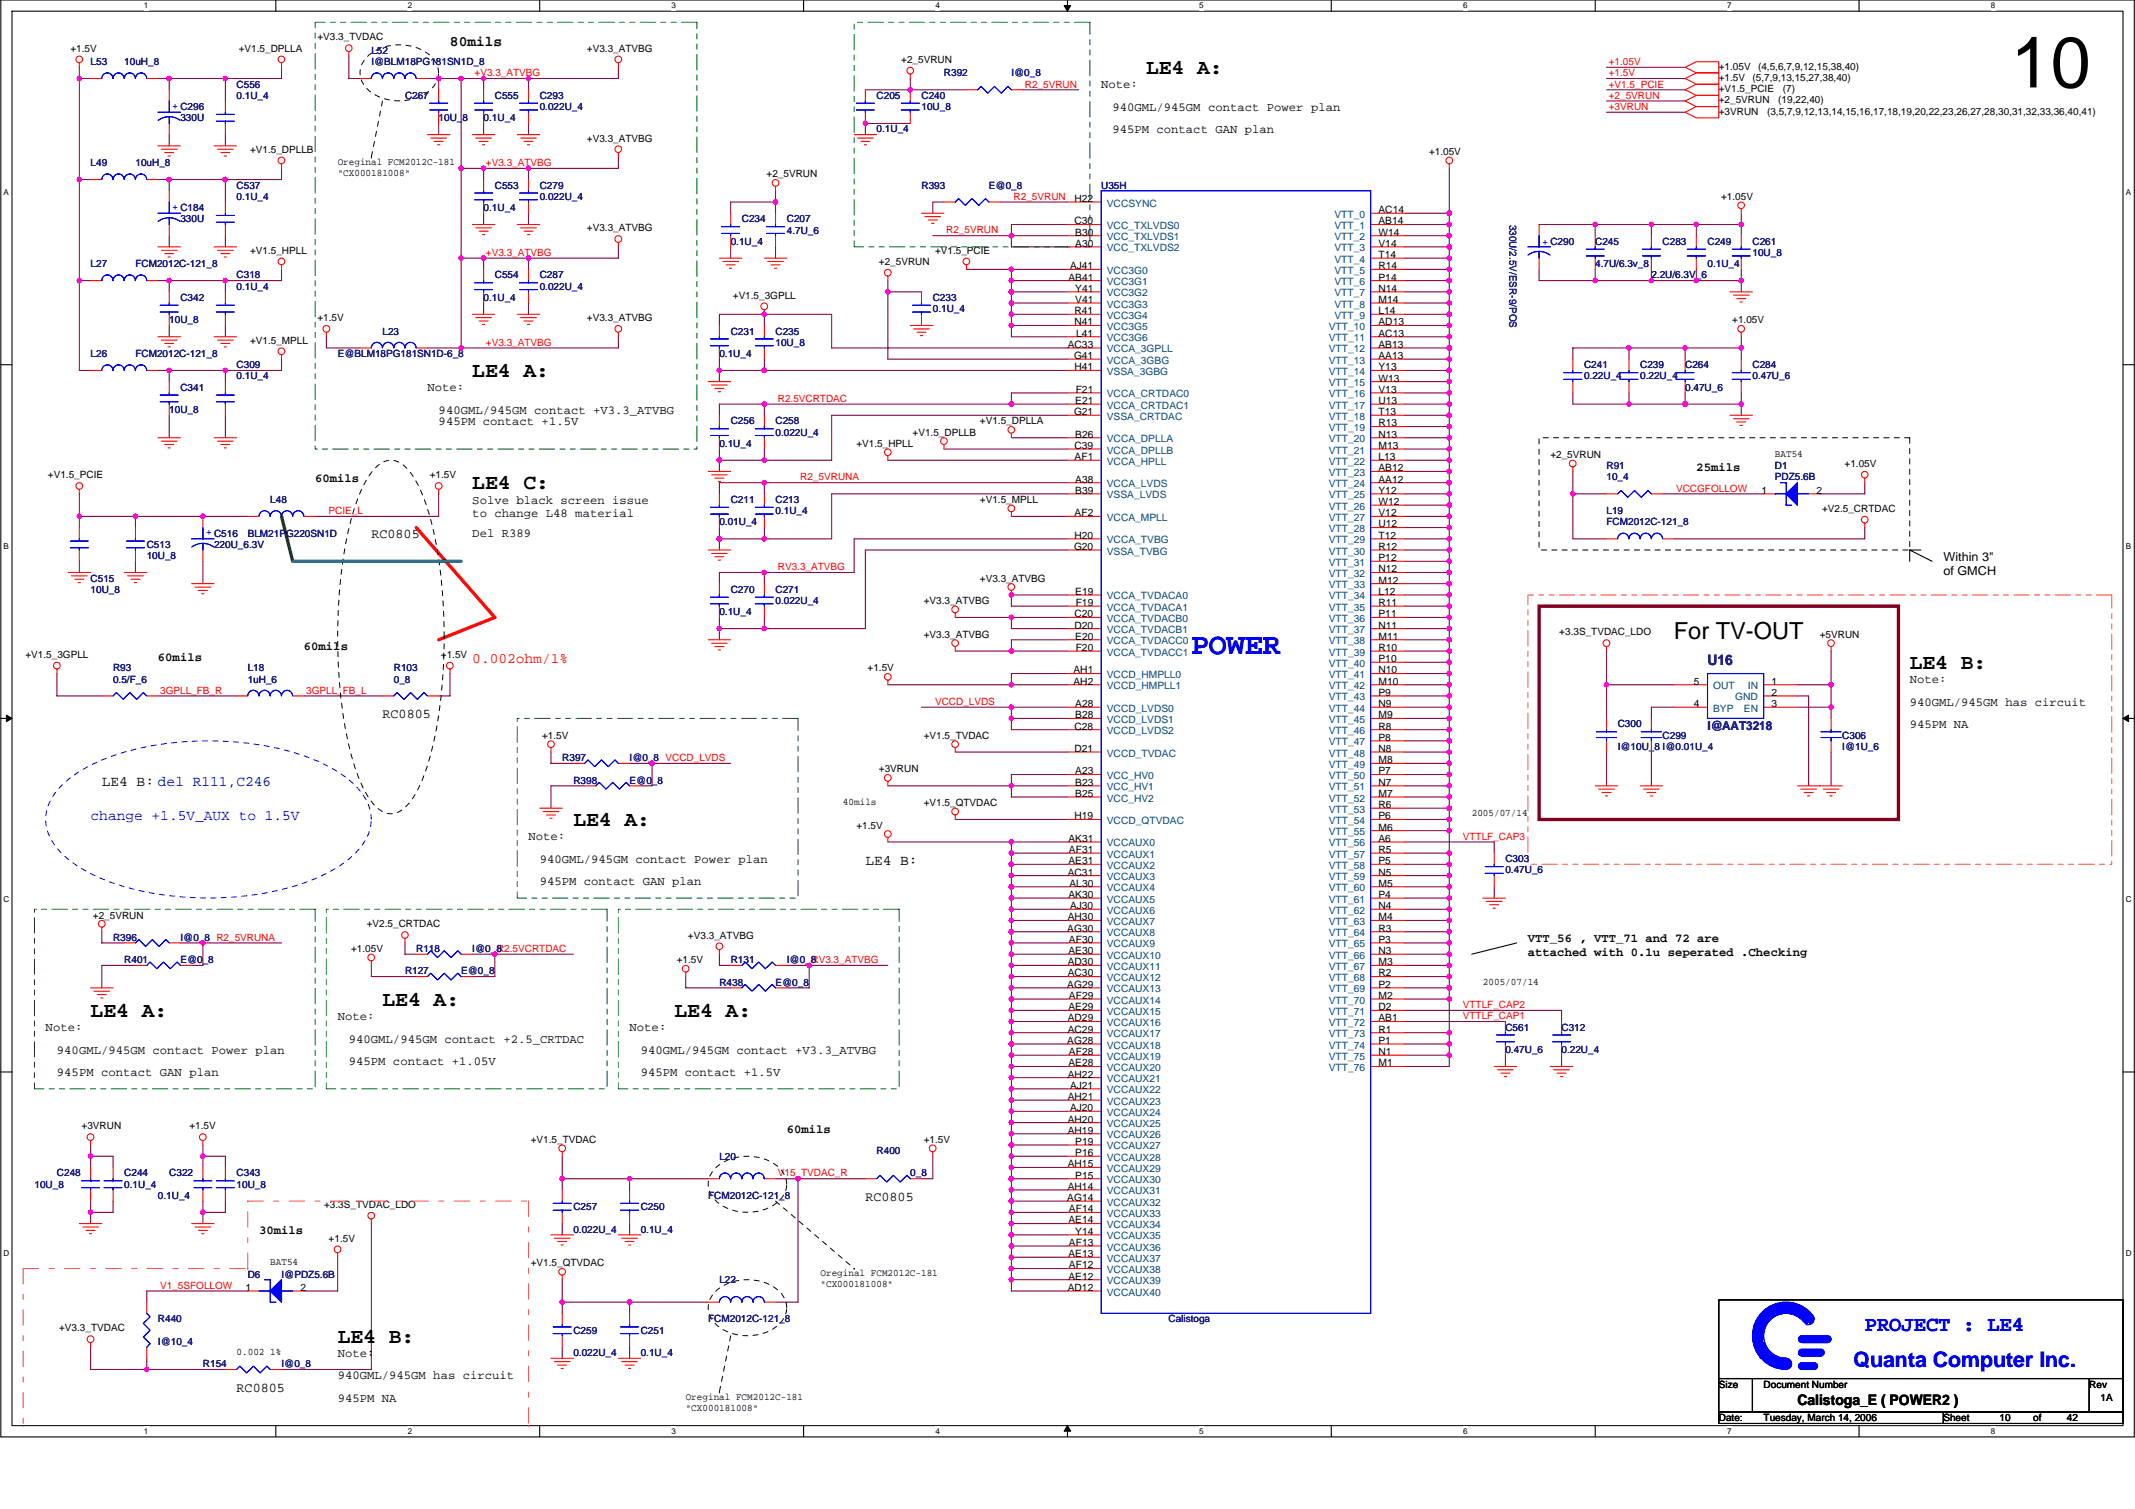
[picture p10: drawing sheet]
<svg xmlns="http://www.w3.org/2000/svg" width="420mm" height="297mm" viewBox="0 0 420 297" stroke-linecap="round" stroke-linejoin="round" font-family="sans-serif">
<defs><g id="words">
<text font-size="14.1" x="395.7" y="17.2">10</text>
<text font-size="5.9" fill="#00f" x="234.4" y="128.7">POWER</text>
<text font-size="4.6" x="329.4" y="125.7">For TV-OUT</text>
<g font-size="4.2">
<text x="225.5" y="14.6">LE4 A:</text>
<text x="93" y="74.2">LE4 A:</text>
<text x="93" y="96.3">LE4 C:</text>
<text x="375.8" y="131.7">LE4 B:</text>
<text x="112.8" y="162.6">LE4 A:</text>
<text x="75.3" y="198">LE4 A:</text>
<text x="17.8" y="200.2">LE4 A:</text>
<text x="132.7" y="200.2">LE4 A:</text>
<text x="66.5" y="264.3">LE4 B:</text>
</g>
<g font-size="4.2" fill="#00f">
<text x="367" y="262">PROJECT : LE4</text>
<text x="364.8" y="269.1">Quanta Computer Inc.</text>
</g>
<g font-size="2.9">
<text x="88.6" y="9">80mils</text>
<text x="20" y="154.7">LE4 B: del R111,C246</text>
<text x="170.3" y="170.2">LE4 B:</text>
<text x="353.7" y="276.6">Calistoga_E ( POWER2 )</text>
</g>
<text font-size="2.9" fill="#f00" x="93" y="130.5">0.002ohm/1%</text>
<text font-size="2.9" fill="#000080" x="336" y="130.8">U16</text>
<text font-size="2.9" fill="#00f" x="17.8" y="161.4">change +1.5V_AUX to 1.5V</text>
<g font-size="2.6">
<text x="73.1" y="106">RC0805</text>
<text x="75.3" y="141.4">RC0805</text>
<text x="170.3" y="236.4">RC0805</text>
<text x="46.6" y="273.9">RC0805</text>
</g>
<g font-size="2.4">
<text x="216.7" y="17.4">Note:</text>
<text x="218.9" y="21.8">940GML/945GM contact Power plan</text>
<text x="218.9" y="26.2">945PM contact GAN plan</text>
<text x="84.1" y="77">Note:</text>
<text x="86.3" y="81.5">940GML/945GM contact +V3.3_ATVBG</text>
<text x="86.3" y="83.7">945PM contact +1.5V</text>
<text x="62" y="94.8">60mils</text>
<text x="333.8" y="92.6">25mils</text>
<text x="93" y="99.1">Solve black screen issue</text>
<text x="93" y="101.7">to change L48 material</text>
<text x="93" y="105.8">Del R389</text>
<text x="382.4" y="110.4">Within 3&quot;</text>
<text x="382.4" y="113.2">of GMCH</text>
<text x="31.1" y="130.2">60mils</text>
<text x="59.8" y="128">60mils</text>
<text x="375.8" y="134.5">Note:</text>
<text x="375.8" y="138.9">940GML/945GM has circuit</text>
<text x="375.8" y="143.3">945PM NA</text>
<text x="104" y="165.4">Note:</text>
<text x="106.2" y="169.9">940GML/945GM contact Power plan</text>
<text x="106.2" y="174.3">945PM contact GAN plan</text>
<text x="300.7" y="185.4">VTT_56 , VTT_71 and 72 are</text>
<text x="300.7" y="188.2">attached with 0.1u seperated .Checking</text>
<text x="9" y="203">Note:</text>
<text x="66.5" y="200.8">Note:</text>
<text x="123.9" y="203">Note:</text>
<text x="11.2" y="207.4">940GML/945GM contact Power plan</text>
<text x="68.7" y="205.2">940GML/945GM contact +2.5_CRTDAC</text>
<text x="68.7" y="209.6">945PM contact +1.05V</text>
<text x="126.1" y="207.4">940GML/945GM contact +V3.3_ATVBG</text>
<text x="11.2" y="211.9">945PM contact GAN plan</text>
<text x="126.1" y="211.9">945PM contact +1.5V</text>
<text x="154.8" y="223">60mils</text>
<text x="51" y="242.9">30mils</text>
<text x="66.5" y="267.1">Note:</text>
<text x="66.5" y="271.5">940GML/945GM has circuit</text>
<text x="66.5" y="275.9">945PM NA</text>
</g>
<text font-size="2.4" fill="#000080" x="336" y="143.7">I@AAT3218</text>
<g font-size="2">
<text x="13.9" y="10.2">+1.5V</text>
<text x="47" y="10.2">+V1.5_DPLLA</text>
<text x="62.5" y="8">+V3.3_TVDAC</text>
<text x="115.5" y="10.2">+V3.3_ATVBG</text>
<text x="177.4" y="12.4">+2_5VRUN</text>
<text x="338.3" y="13.7">+1.05V</text>
<text x="338.3" y="15.9">+1.5V</text>
<text x="344.9" y="15.9">(5,7,9,13,15,27,38,40)</text>
<text x="346" y="13.7">(4,5,6,7,9,12,15,38,40)</text>
<text x="338.3" y="22.5">+3VRUN</text>
<text x="338.3" y="18.1">+V1.5_PCIE</text>
<text x="338.3" y="20.3">+2_5VRUN</text>
<text x="347.8" y="22.5">(3,5,7,9,12,13,14,15,16,17,18,19,20,22,23,26,27,28,30,31,32,33,36,40,41)</text>
<text x="350" y="20.3">(19,22,40)</text>
<text x="350.8" y="18.1">(7)</text>
<text x="115.5" y="27.9">+V3.3_ATVBG</text>
<text x="49.2" y="30.1">+V1.5_DPLLB</text>
<text x="66.5" y="32.5">Oreginal FCM2012C-181</text>
<text x="66.5" y="34.6">&quot;CX000181008&quot;</text>
<text x="150.9" y="34.9">+2_5VRUN</text>
<text x="281.2" y="30.5">+1.05V</text>
<text x="211.5" y="39.8">H22</text>
<text x="271.3" y="42">AC14</text>
<text x="338.7" y="39.3">+1.05V</text>
<text x="115.5" y="45.5">+V3.3_ATVBG</text>
<text x="211.5" y="44.2">C30</text>
<text x="211.6" y="46.4">B30</text>
<text x="271.3" y="44.2">AB14</text>
<text x="271.3" y="46.4">W14</text>
<text x="49.2" y="50">+V1.5_HPLL</text>
<text x="173" y="52.2">+2_5VRUN</text>
<text x="184" y="50">+V1.5_PCIE</text>
<text x="210.6" y="53">AJ41</text>
<text x="211.6" y="48.6">A30</text>
<text x="271.3" y="50.8">T14</text>
<text x="271.3" y="53">R14</text>
<text x="271.3" y="48.6">V14</text>
<text x="144.2" y="58.8">+V1.5_3GPLL</text>
<text x="210.3" y="55.2">AB41</text>
<text x="211.6" y="57.4">Y41</text>
<text x="211.6" y="59.6">V41</text>
<text x="271.3" y="55.2">P14</text>
<text x="271.3" y="57.4">N14</text>
<text x="271.3" y="59.6">M14</text>
<text x="62.5" y="63.2">+1.5V</text>
<text x="115.5" y="63.2">+V3.3_ATVBG</text>
<text x="211.5" y="61.8">R41</text>
<text x="211.5" y="64.1">N41</text>
<text x="271.3" y="64.1">AD13</text>
<text x="271.3" y="61.8">L14</text>
<text x="340.9" y="63.6">+1.05V</text>
<text x="49.2" y="67.6">+V1.5_MPLL</text>
<text x="210.1" y="68.5">AC33</text>
<text x="211.4" y="70.7">G41</text>
<text x="211.8" y="66.3">L41</text>
<text x="271.3" y="68.5">AB13</text>
<text x="271.3" y="70.7">AA13</text>
<text x="271.3" y="66.3">AC13</text>
<text x="211.5" y="72.9">H41</text>
<text x="211.7" y="77.3">F21</text>
<text x="271.3" y="75.1">W13</text>
<text x="271.3" y="77.3">V13</text>
<text x="271.3" y="72.9">Y13</text>
<text x="192.8" y="83.5">+V1.5_DPLLA</text>
<text x="211.4" y="81.7">G21</text>
<text x="211.6" y="79.5">E21</text>
<text x="271.3" y="83.9">R13</text>
<text x="271.3" y="79.5">U13</text>
<text x="271.3" y="81.7">T13</text>
<text x="168.5" y="87.9">+V1.5_HPLL</text>
<text x="179.6" y="85.7">+V1.5_DPLLB</text>
<text x="211.5" y="88.4">C39</text>
<text x="211.6" y="86.1">B26</text>
<text x="271.3" y="86.1">N13</text>
<text x="271.3" y="88.4">M13</text>
<text x="349.3" y="90">BAT54</text>
<text x="9.4" y="94.1">+V1.5_PCIE</text>
<text x="84.6" y="94.1">+1.5V</text>
<text x="211.5" y="90.6">AF1</text>
<text x="211.6" y="95">A38</text>
<text x="271.3" y="90.6">L13</text>
<text x="271.3" y="92.8">AB12</text>
<text x="271.3" y="95">AA12</text>
<text x="305.1" y="90.2">+2_5VRUN</text>
<text x="363" y="91.9">+1.05V</text>
<text x="192.8" y="99">+V1.5_MPLL</text>
<text x="211.5" y="101.6">AF2</text>
<text x="211.6" y="97.2">B39</text>
<text x="271.3" y="97.2">Y12</text>
<text x="271.3" y="99.4">W12</text>
<text x="271.3" y="101.6">V12</text>
<text x="346.6" y="97.2">1</text>
<text x="357.5" y="97.2">2</text>
<text x="358.6" y="100.8">+V2.5_CRTDAC</text>
<text x="211.5" y="106">H20</text>
<text x="271.3" y="103.8">U12</text>
<text x="271.3" y="106">T12</text>
<text x="211.4" y="108.2">G20</text>
<text x="271.3" y="108.2">R12</text>
<text x="271.3" y="110.5">P12</text>
<text x="271.3" y="112.7">N12</text>
<text x="181.8" y="118.9">+V3.3_ATVBG</text>
<text x="192.8" y="114.5">+V3.3_ATVBG</text>
<text x="211.6" y="117.1">E19</text>
<text x="211.7" y="119.3">F19</text>
<text x="271.3" y="114.9">M12</text>
<text x="271.3" y="117.1">L12</text>
<text x="271.3" y="119.3">R11</text>
<text x="181.8" y="125.5">+V3.3_ATVBG</text>
<text x="211.5" y="121.5">C20</text>
<text x="211.5" y="123.7">D20</text>
<text x="211.6" y="125.9">E20</text>
<text x="271.3" y="121.5">P11</text>
<text x="271.3" y="123.7">N11</text>
<text x="271.3" y="125.9">M11</text>
<text x="306.9" y="125.1">+3.3S_TVDAC_LDO</text>
<text x="358.1" y="125.5">+5VRUN</text>
<text x="5" y="129.5">+V1.5_3GPLL</text>
<text x="86.8" y="129.5">+1.5V</text>
<text x="211.7" y="128.1">F20</text>
<text x="271.3" y="128.1">R10</text>
<text x="271.3" y="130.3">P10</text>
<text x="170.7" y="132.1">+1.5V</text>
<text x="211.3" y="132.6">AH1</text>
<text x="211.3" y="134.8">AH2</text>
<text x="271.3" y="132.6">N10</text>
<text x="271.3" y="134.8">M10</text>
<text x="271.3" y="137">P9</text>
<text x="333.4" y="134.8">5</text>
<text x="348.6" y="137">2</text>
<text x="348.6" y="134.8">1</text>
<text x="211.5" y="143.6">C28</text>
<text x="211.6" y="139.2">A28</text>
<text x="211.6" y="141.4">B28</text>
<text x="271.3" y="139.2">N9</text>
<text x="271.3" y="141.4">M9</text>
<text x="271.3" y="143.6">R8</text>
<text x="333.4" y="139.2">4</text>
<text x="348.6" y="139.2">3</text>
<text x="106.7" y="145.4">+1.5V</text>
<text x="181.8" y="145.4">+V1.5_TVDAC</text>
<text x="211.5" y="148">D21</text>
<text x="271.3" y="145.8">P8</text>
<text x="271.3" y="148">N8</text>
<text x="173" y="152">+3VRUN</text>
<text x="211.6" y="152.4">A23</text>
<text x="211.6" y="154.7">B23</text>
<text x="271.3" y="150.2">M8</text>
<text x="271.3" y="152.4">P7</text>
<text x="271.3" y="154.7">N7</text>
<text x="165.9" y="158.5">40mils</text>
<text x="181.8" y="158.7">+V1.5_QTVDAC</text>
<text x="211.5" y="161.3">H19</text>
<text x="211.6" y="156.9">B25</text>
<text x="271.3" y="156.9">M7</text>
<text x="271.3" y="159.1">R6</text>
<text x="271.3" y="161.3">P6</text>
<text x="289.6" y="160.7">2005/07/14</text>
<text x="168.5" y="163.1">+1.5V</text>
<text x="210.3" y="165.7">AK31</text>
<text x="210.4" y="167.9">AF31</text>
<text x="271.3" y="163.5">M6</text>
<text x="271.3" y="165.7">A6</text>
<text x="271.3" y="167.9">R5</text>
<text x="210.1" y="172.3">AC31</text>
<text x="210.3" y="170.1">AE31</text>
<text x="271.3" y="170.1">P5</text>
<text x="271.3" y="172.3">N5</text>
<text x="210.3" y="176.8">AK30</text>
<text x="210.5" y="174.5">AL30</text>
<text x="210.6" y="179">AJ30</text>
<text x="271.3" y="174.5">M5</text>
<text x="271.3" y="176.8">P4</text>
<text x="271.3" y="179">N4</text>
<text x="18.3" y="181">+2_5VRUN</text>
<text x="72.2" y="182.5">+V2.5_CRTDAC</text>
<text x="135.4" y="184.7">+V3.3_ATVBG</text>
<text x="210" y="183.4">AG30</text>
<text x="210.1" y="181.2">AH30</text>
<text x="210.4" y="185.6">AF30</text>
<text x="271.3" y="181.2">M4</text>
<text x="271.3" y="183.4">R3</text>
<text x="271.3" y="185.6">P3</text>
<text x="69.1" y="187.4">+1.05V</text>
<text x="133.2" y="189.6">+1.5V</text>
<text x="210.1" y="190">AD30</text>
<text x="210.3" y="187.8">AE30</text>
<text x="271.3" y="187.8">N3</text>
<text x="271.3" y="190">M3</text>
<text x="210" y="194.4">AG29</text>
<text x="210.1" y="192.2">AC30</text>
<text x="210.4" y="196.6">AF29</text>
<text x="271.3" y="192.2">R2</text>
<text x="271.3" y="194.4">P2</text>
<text x="271.3" y="196.6">M2</text>
<text x="291.8" y="193.8">2005/07/14</text>
<text x="210.1" y="201.1">AD29</text>
<text x="210.1" y="203.3">AC29</text>
<text x="210.3" y="198.9">AE29</text>
<text x="271.3" y="198.9">D2</text>
<text x="271.3" y="201.1">AB1</text>
<text x="271.3" y="203.3">R1</text>
<text x="210" y="205.5">AG28</text>
<text x="210.3" y="209.9">AE28</text>
<text x="210.4" y="207.7">AF28</text>
<text x="271.3" y="205.5">P1</text>
<text x="271.3" y="207.7">N1</text>
<text x="271.3" y="209.9">M1</text>
<text x="210.1" y="212.1">AH22</text>
<text x="210.6" y="214.3">AJ21</text>
<text x="210.1" y="216.5">AH21</text>
<text x="210.1" y="221">AH20</text>
<text x="210.6" y="218.7">AJ20</text>
<text x="16.1" y="222.3">+3VRUN</text>
<text x="37.3" y="222.3">+1.5V</text>
<text x="104.4" y="225">+V1.5_TVDAC</text>
<text x="181.8" y="225">+1.5V</text>
<text x="210.1" y="223.2">AH19</text>
<text x="211.6" y="225.4">P19</text>
<text x="211.6" y="227.6">P16</text>
<text x="210.1" y="229.8">AH15</text>
<text x="211.6" y="232">P15</text>
<text x="63.8" y="237.8">+3.3S_TVDAC_LDO</text>
<text x="210" y="236.4">AG14</text>
<text x="210.1" y="234.2">AH14</text>
<text x="210.4" y="238.6">AF14</text>
<text x="64.7" y="244.4">+1.5V</text>
<text x="210.3" y="240.8">AE14</text>
<text x="210.4" y="245.3">AF13</text>
<text x="211.6" y="243.1">Y14</text>
<text x="53.2" y="249">BAT54</text>
<text x="104.4" y="249.3">+V1.5_QTVDAC</text>
<text x="161.5" y="251.3">Oreginal FCM2012C-181</text>
<text x="210.3" y="247.5">AE13</text>
<text x="210.3" y="251.9">AE12</text>
<text x="210.4" y="249.7">AF12</text>
<text x="48.3" y="254.1">1</text>
<text x="59.1" y="254.1">2</text>
<text x="161.5" y="253.4">&quot;CX000181008&quot;</text>
<text x="210.1" y="254.1">AD12</text>
<text x="11.6" y="262.1">+V3.3_TVDAC</text>
<text x="46.6" y="266.7">0.002 1%</text>
<text x="134.9" y="275.6">Oreginal FCM2012C-181</text>
<text x="338.3" y="273.1">Size</text>
<text x="347.1" y="273.1">Document Number</text>
<text x="411.2" y="273.1">Rev</text>
<text x="413.4" y="275.8">1A</text>
<text x="134.9" y="277.7">&quot;CX000181008&quot;</text>
<text x="338.3" y="279.8">Date:</text>
<text x="347.1" y="279.8">Tuesday, March 14, 2006</text>
<text x="382.4" y="279.8">Sheet</text>
<text x="393.5" y="279.8">10</text>
<text x="400.1" y="279.8">of</text>
<text x="406.7" y="279.8">42</text>
</g>
<g font-size="2" fill="#000080">
<text x="73.1" y="10.6">L52</text>
<text x="17.8" y="12.8">L53</text>
<text x="24.5" y="12.8">10uH_8</text>
<text x="46.6" y="17.2">C556</text>
<text x="73.1" y="12.8">I@BLM18PG181SN1D_8</text>
<text x="185.8" y="15">R392</text>
<text x="199" y="15">I@0_8</text>
<text x="35.5" y="23.9">330U</text>
<text x="46.6" y="19.5">0.1U_4</text>
<text x="79.7" y="19.5">C267</text>
<text x="86.3" y="23.9">10U_8</text>
<text x="95.2" y="23.9">0.1U_4</text>
<text x="97.4" y="19.5">C555</text>
<text x="106.2" y="19.5">C293</text>
<text x="106.2" y="21.7">0.022U_4</text>
<text x="172.5" y="19.5">C205</text>
<text x="181.3" y="19.5">C240</text>
<text x="181.3" y="21.7">10U_8</text>
<text x="172.5" y="26.1">0.1U_4</text>
<text x="17.8" y="32.7">L49</text>
<text x="26.7" y="32.7">10uH_8</text>
<text x="46.6" y="37.1">C537</text>
<text x="46.6" y="39.3">0.1U_4</text>
<text x="95.2" y="41.6">0.1U_4</text>
<text x="97.4" y="37.1">C553</text>
<text x="106.2" y="37.1">C279</text>
<text x="106.2" y="39.3">0.022U_4</text>
<text x="181.3" y="37.1">R393</text>
<text x="194.6" y="37.1">E@0_8</text>
<text x="216.7" y="37.1">U35H</text>
<text x="35.5" y="43.8">330U</text>
<text x="146" y="43.8">C234</text>
<text x="154.8" y="43.8">C207</text>
<text x="154.8" y="46">4.7U_6</text>
<text x="297.1" y="44.2" transform="rotate(90 297.1 44.2)">330U/2.5V/ESR-9/POS</text>
<text x="17.8" y="52.6">L27</text>
<text x="26.7" y="52.6">FCM2012C-121_8</text>
<text x="143.8" y="48.2">0.1U_4</text>
<text x="313.9" y="48.2">C245</text>
<text x="313.9" y="52.6">4.7U/6.3v_8</text>
<text x="327.2" y="48.2">C283</text>
<text x="336" y="48.2">C249</text>
<text x="336" y="52.6">0.1U_4</text>
<text x="344.9" y="48.2">C261</text>
<text x="344.9" y="50.4">10U_8</text>
<text x="35.5" y="59.2">C342</text>
<text x="46.6" y="54.8">C318</text>
<text x="46.6" y="57">0.1U_4</text>
<text x="95.2" y="59.2">0.1U_4</text>
<text x="97.4" y="54.8">C554</text>
<text x="106.2" y="54.8">C287</text>
<text x="106.2" y="57">0.022U_4</text>
<text x="183.6" y="59.2">C233</text>
<text x="325" y="54.8">2.2U/6.3V_6</text>
<text x="33.3" y="63.6">10U_8</text>
<text x="75.3" y="65.8">L23</text>
<text x="143.8" y="65.8">C231</text>
<text x="152.6" y="65.8">C235</text>
<text x="183.6" y="61.4">0.1U_4</text>
<text x="17.8" y="70.3">L26</text>
<text x="26.7" y="70.3">FCM2012C-121_8</text>
<text x="66.5" y="70.3">E@BLM18PG181SN1D-6_8</text>
<text x="141.6" y="70.3">0.1U_4</text>
<text x="152.6" y="68.1">10U_8</text>
<text x="35.5" y="76.9">C341</text>
<text x="46.6" y="72.5">C309</text>
<text x="46.6" y="74.7">0.1U_4</text>
<text x="311.7" y="72.5">C241</text>
<text x="311.7" y="74.7">0.22U_4</text>
<text x="322.8" y="72.5">C239</text>
<text x="322.8" y="74.7">0.22U_4</text>
<text x="331.6" y="72.5">C264</text>
<text x="331.6" y="76.9">0.47U_6</text>
<text x="344.9" y="72.5">C284</text>
<text x="344.9" y="74.7">0.47U_6</text>
<text x="33.3" y="81.3">10U_8</text>
<text x="143.8" y="83.5">C256</text>
<text x="152.6" y="83.5">C258</text>
<text x="141.6" y="87.9">0.1U_4</text>
<text x="152.6" y="85.7">0.022U_4</text>
<text x="316.2" y="92.4">R91</text>
<text x="316.2" y="94.6">10_4</text>
<text x="349.3" y="92.4">D1</text>
<text x="349.3" y="94.6">PDZ5.6B</text>
<text x="53.2" y="99">L48</text>
<text x="143.8" y="99">C211</text>
<text x="152.6" y="99">C213</text>
<text x="152.6" y="101.2">0.1U_4</text>
<text x="316.2" y="101.2">L19</text>
<text x="28.9" y="107.8">C513</text>
<text x="42.1" y="107.8">220U_6.3V</text>
<text x="48.8" y="105.6">BLM21PG220SN1D</text>
<text x="141.6" y="103.4">0.01U_4</text>
<text x="316.2" y="103.4">FCM2012C-121_8</text>
<text x="28.9" y="110">10U_8</text>
<text x="17.8" y="114.5">C515</text>
<text x="17.8" y="116.7">10U_8</text>
<text x="143.8" y="116.7">C270</text>
<text x="152.6" y="116.7">C271</text>
<text x="152.6" y="118.9">0.022U_4</text>
<text x="141.6" y="121.1">0.1U_4</text>
<text x="22.3" y="132.1">R93</text>
<text x="22.3" y="134.4">0.5/F_6</text>
<text x="48.8" y="132.1">L18</text>
<text x="48.8" y="134.4">1uH_6</text>
<text x="77.5" y="132.1">R103</text>
<text x="77.5" y="134.4">0_8</text>
<text x="318.4" y="143.2">C300</text>
<text x="110.6" y="149.8">R397</text>
<text x="123.9" y="149.8">I@0_8 VCCD_LVDS</text>
<text x="318.4" y="147.6">I@10U_8 I@0.01U_4</text>
<text x="327.2" y="145.4">C299</text>
<text x="362.6" y="145.4">C306</text>
<text x="362.6" y="147.6">I@1U_6</text>
<text x="112.8" y="154.2">R398</text>
<text x="123.9" y="154.2">E@0_8</text>
<text x="296.3" y="169.7">C303</text>
<text x="296.3" y="171.9">0.47U_6</text>
<text x="22.3" y="185.2">R396</text>
<text x="35.5" y="185.2">I@0_8 R2_5VRUNA</text>
<text x="24.5" y="189.6">R401</text>
<text x="35.5" y="189.6">E@0_8</text>
<text x="79.7" y="191.8">R127</text>
<text x="81.9" y="187.4">R118</text>
<text x="90.8" y="191.8">E@0_8</text>
<text x="93" y="187.4">I@0_8</text>
<text x="143.8" y="189.6">R131</text>
<text x="154.8" y="189.6">I@0_8</text>
<text x="141.6" y="194">R438</text>
<text x="152.6" y="194">E@0_8</text>
<text x="296.3" y="202.9">C561</text>
<text x="307.3" y="202.9">C312</text>
<text x="296.3" y="207.3">0.47U_6</text>
<text x="307.3" y="207.3">0.22U_4</text>
<text x="172.5" y="227.2">R400</text>
<text x="6.8" y="233.8">10U_8</text>
<text x="11.2" y="231.6">C248</text>
<text x="24.5" y="231.6">C244</text>
<text x="24.5" y="233.8">0.1U_4</text>
<text x="33.3" y="231.6">C322</text>
<text x="46.6" y="231.6">C343</text>
<text x="46.6" y="233.8">10U_8</text>
<text x="141.6" y="228.3">L20</text>
<text x="179.1" y="231.6">0_8</text>
<text x="31.1" y="236">0.1U_4</text>
<text x="112.8" y="238.2">C257</text>
<text x="126.1" y="238.2">C250</text>
<text x="139.4" y="236">FCM2012C-121_8</text>
<text x="112.8" y="242.6">0.022U_4</text>
<text x="126.1" y="242.6">0.1U_4</text>
<text x="48.8" y="251.5">D6</text>
<text x="55.4" y="251.5">I@PDZ5.6B</text>
<text x="141.6" y="252.6">L22</text>
<text x="31.1" y="260.3">R440</text>
<text x="112.8" y="262.5">C259</text>
<text x="126.1" y="262.5">C251</text>
<text x="139.4" y="260.3">FCM2012C-121_8</text>
<text x="230" y="260.3">Calistoga</text>
<text x="31.1" y="264.7">I@10_4</text>
<text x="39.9" y="269.2">R154</text>
<text x="55.4" y="269.2">I@0_8</text>
<text x="112.8" y="267">0.022U_4</text>
<text x="126.1" y="267">0.1U_4</text>
</g>
<g font-size="2" fill="#f00">
<text x="93.4" y="15">+V3.3_ATVBG</text>
<text x="201.7" y="17.2">R2_5VRUN</text>
<text x="316.6" y="12.8">+1.05V</text>
<text x="316.6" y="15">+1.5V</text>
<text x="316.6" y="17.2">+V1.5_PCIE</text>
<text x="316.6" y="21.7">+3VRUN</text>
<text x="316.6" y="19.4">+2_5VRUN</text>
<text x="95.6" y="32.7">+V3.3_ATVBG</text>
<text x="199.5" y="39.3">R2_5VRUN</text>
<text x="186.2" y="46">R2_5VRUN</text>
<text x="95.6" y="50.4">+V3.3_ATVBG</text>
<text x="95.6" y="68.1">+V3.3_ATVBG</text>
<text x="153.1" y="79.1">R2.5VCRTDAC</text>
<text x="157.5" y="94.6">R2_5VRUNA</text>
<text x="64.7" y="101.2">PCIE_L</text>
<text x="329.8" y="96.8">VCCGFOLLOW</text>
<text x="153.1" y="112.2">RV3.3_ATVBG</text>
<text x="31.5" y="136.5">3GPLL_FB_R</text>
<text x="60.3" y="136.5">3GPLL_FB_L</text>
<text x="184" y="138.8">VCCD_LVDS</text>
<text x="287.9" y="165.3">VTTLF_CAP3</text>
<text x="97.8" y="187.4">R2.5VCRTDAC</text>
<text x="159.7" y="189.6">RV3.3_ATVBG</text>
<text x="287.9" y="200.6">VTTLF_CAP1</text>
<text x="287.9" y="198.4">VTTLF_CAP2</text>
<text x="153.1" y="231.6">V15_TVDAC_R</text>
<text x="31.5" y="253.7">V1_5SFOLLOW</text>
</g>
<g font-size="2" fill="#00f">
<text x="34" y="21.4">+ C296</text>
<text x="34" y="41.3">+ C184</text>
<text x="303.6" y="48.2">+ C290</text>
<text x="40.6" y="105.4">+ C516</text>
</g>
<g font-size="2" fill="#004080">
<text x="217.8" y="40.7">VCCSYNC</text>
<text x="217.8" y="45.1">VCC_TXLVDS0</text>
<text x="217.8" y="47.3">VCC_TXLVDS1</text>
<text x="262.6" y="42.9">VTT_0</text>
<text x="262.6" y="45.1">VTT_1</text>
<text x="262.6" y="47.3">VTT_2</text>
<text x="217.8" y="49.5">VCC_TXLVDS2</text>
<text x="217.8" y="53.9">VCC3G0</text>
<text x="262.6" y="51.7">VTT_4</text>
<text x="262.6" y="53.9">VTT_5</text>
<text x="262.6" y="49.5">VTT_3</text>
<text x="217.8" y="56.1">VCC3G1</text>
<text x="217.8" y="58.3">VCC3G2</text>
<text x="262.6" y="56.1">VTT_6</text>
<text x="262.6" y="58.3">VTT_7</text>
<text x="217.8" y="60.5">VCC3G3</text>
<text x="217.8" y="62.8">VCC3G4</text>
<text x="217.8" y="65">VCC3G5</text>
<text x="261.5" y="65">VTT_10</text>
<text x="262.6" y="60.5">VTT_8</text>
<text x="262.6" y="62.8">VTT_9</text>
<text x="217.8" y="71.6">VCCA_3GBG</text>
<text x="217.8" y="69.4">VCCA_3GPLL</text>
<text x="217.8" y="67.2">VCC3G6</text>
<text x="261.5" y="69.4">VTT_12</text>
<text x="261.5" y="71.6">VTT_13</text>
<text x="261.5" y="67.2">VTT_11</text>
<text x="217.8" y="73.8">VSSA_3GBG</text>
<text x="261.5" y="76">VTT_15</text>
<text x="261.5" y="73.8">VTT_14</text>
<text x="217.8" y="78.2">VCCA_CRTDAC0</text>
<text x="217.8" y="80.4">VCCA_CRTDAC1</text>
<text x="217.8" y="82.6">VSSA_CRTDAC</text>
<text x="261.5" y="78.2">VTT_16</text>
<text x="261.5" y="80.4">VTT_17</text>
<text x="261.5" y="82.6">VTT_18</text>
<text x="217.8" y="87.1">VCCA_DPLLA</text>
<text x="217.8" y="89.3">VCCA_DPLLB</text>
<text x="261.5" y="84.9">VTT_19</text>
<text x="261.5" y="87.1">VTT_20</text>
<text x="261.5" y="89.3">VTT_21</text>
<text x="217.8" y="91.5">VCCA_HPLL</text>
<text x="217.8" y="95.9">VCCA_LVDS</text>
<text x="261.5" y="91.5">VTT_22</text>
<text x="261.5" y="93.7">VTT_23</text>
<text x="261.5" y="95.9">VTT_24</text>
<text x="217.8" y="98.1">VSSA_LVDS</text>
<text x="261.5" y="98.1">VTT_25</text>
<text x="261.5" y="100.3">VTT_26</text>
<text x="217.8" y="102.5">VCCA_MPLL</text>
<text x="217.8" y="107">VCCA_TVBG</text>
<text x="261.5" y="102.5">VTT_27</text>
<text x="261.5" y="104.7">VTT_28</text>
<text x="261.5" y="107">VTT_29</text>
<text x="217.8" y="109.2">VSSA_TVBG</text>
<text x="261.5" y="109.2">VTT_30</text>
<text x="261.5" y="111.4">VTT_31</text>
<text x="261.5" y="113.6">VTT_32</text>
<text x="217.8" y="118">VCCA_TVDACA0</text>
<text x="261.5" y="115.8">VTT_33</text>
<text x="261.5" y="118">VTT_34</text>
<text x="217.8" y="120.2">VCCA_TVDACA1</text>
<text x="217.8" y="122.4">VCCA_TVDACB0</text>
<text x="217.8" y="124.6">VCCA_TVDACB1</text>
<text x="261.5" y="120.2">VTT_35</text>
<text x="261.5" y="122.4">VTT_36</text>
<text x="261.5" y="124.6">VTT_37</text>
<text x="217.8" y="126.8">VCCA_TVDACC0</text>
<text x="217.8" y="129.1">VCCA_TVDACC1</text>
<text x="261.5" y="126.8">VTT_38</text>
<text x="261.5" y="129.1">VTT_39</text>
<text x="261.5" y="131.3">VTT_40</text>
<text x="217.8" y="133.5">VCCD_HMPLL0</text>
<text x="217.8" y="135.7">VCCD_HMPLL1</text>
<text x="261.5" y="133.5">VTT_41</text>
<text x="261.5" y="135.7">VTT_42</text>
<text x="261.5" y="137.9">VTT_43</text>
<text x="337.1" y="135.7">OUT</text>
<text x="341.5" y="137.9">GND</text>
<text x="344" y="135.7">IN</text>
<text x="217.8" y="140.1">VCCD_LVDS0</text>
<text x="217.8" y="142.3">VCCD_LVDS1</text>
<text x="261.5" y="140.1">VTT_44</text>
<text x="261.5" y="142.3">VTT_45</text>
<text x="337.1" y="140.1">BYP</text>
<text x="343.2" y="140.1">EN</text>
<text x="217.8" y="144.5">VCCD_LVDS2</text>
<text x="217.8" y="148.9">VCCD_TVDAC</text>
<text x="261.5" y="144.5">VTT_46</text>
<text x="261.5" y="146.7">VTT_47</text>
<text x="261.5" y="148.9">VTT_48</text>
<text x="217.8" y="153.4">VCC_HV0</text>
<text x="217.8" y="155.6">VCC_HV1</text>
<text x="261.5" y="151.2">VTT_49</text>
<text x="261.5" y="153.4">VTT_50</text>
<text x="261.5" y="155.6">VTT_51</text>
<text x="217.8" y="157.8">VCC_HV2</text>
<text x="261.5" y="157.8">VTT_52</text>
<text x="261.5" y="160">VTT_53</text>
<text x="217.8" y="162.2">VCCD_QTVDAC</text>
<text x="217.8" y="166.6">VCCAUX0</text>
<text x="261.5" y="162.2">VTT_54</text>
<text x="261.5" y="164.4">VTT_55</text>
<text x="261.5" y="166.6">VTT_56</text>
<text x="217.8" y="168.8">VCCAUX1</text>
<text x="217.8" y="171">VCCAUX2</text>
<text x="217.8" y="173.2">VCCAUX3</text>
<text x="261.5" y="168.8">VTT_57</text>
<text x="261.5" y="171">VTT_58</text>
<text x="261.5" y="173.2">VTT_59</text>
<text x="217.8" y="175.5">VCCAUX4</text>
<text x="217.8" y="177.7">VCCAUX5</text>
<text x="217.8" y="179.9">VCCAUX6</text>
<text x="261.5" y="175.5">VTT_60</text>
<text x="261.5" y="177.7">VTT_61</text>
<text x="261.5" y="179.9">VTT_62</text>
<text x="217.8" y="182.1">VCCAUX7</text>
<text x="217.8" y="184.3">VCCAUX8</text>
<text x="261.5" y="182.1">VTT_63</text>
<text x="261.5" y="184.3">VTT_64</text>
<text x="217.8" y="186.5">VCCAUX9</text>
<text x="217.8" y="188.7">VCCAUX10</text>
<text x="217.8" y="190.9">VCCAUX11</text>
<text x="261.5" y="186.5">VTT_65</text>
<text x="261.5" y="188.7">VTT_66</text>
<text x="261.5" y="190.9">VTT_67</text>
<text x="217.8" y="193.1">VCCAUX12</text>
<text x="217.8" y="195.3">VCCAUX13</text>
<text x="217.8" y="197.5">VCCAUX14</text>
<text x="261.5" y="193.1">VTT_68</text>
<text x="261.5" y="195.3">VTT_69</text>
<text x="261.5" y="197.5">VTT_70</text>
<text x="217.8" y="199.8">VCCAUX15</text>
<text x="217.8" y="202">VCCAUX16</text>
<text x="261.5" y="199.8">VTT_71</text>
<text x="261.5" y="202">VTT_72</text>
<text x="217.8" y="204.2">VCCAUX17</text>
<text x="217.8" y="206.4">VCCAUX18</text>
<text x="217.8" y="208.6">VCCAUX19</text>
<text x="261.5" y="204.2">VTT_73</text>
<text x="261.5" y="206.4">VTT_74</text>
<text x="261.5" y="208.6">VTT_75</text>
<text x="217.8" y="210.8">VCCAUX20</text>
<text x="217.8" y="213">VCCAUX21</text>
<text x="217.8" y="215.2">VCCAUX22</text>
<text x="261.5" y="210.8">VTT_76</text>
<text x="217.8" y="217.4">VCCAUX23</text>
<text x="217.8" y="219.6">VCCAUX24</text>
<text x="217.8" y="221.9">VCCAUX25</text>
<text x="217.8" y="224.1">VCCAUX26</text>
<text x="217.8" y="226.3">VCCAUX27</text>
<text x="217.8" y="228.5">VCCAUX28</text>
<text x="217.8" y="230.7">VCCAUX29</text>
<text x="217.8" y="232.9">VCCAUX30</text>
<text x="217.8" y="235.1">VCCAUX31</text>
<text x="217.8" y="237.3">VCCAUX32</text>
<text x="217.8" y="239.5">VCCAUX33</text>
<text x="217.8" y="241.7">VCCAUX34</text>
<text x="217.8" y="244">VCCAUX35</text>
<text x="217.8" y="246.2">VCCAUX36</text>
<text x="217.8" y="248.4">VCCAUX37</text>
<text x="217.8" y="250.6">VCCAUX38</text>
<text x="217.8" y="252.8">VCCAUX39</text>
<text x="217.8" y="255">VCCAUX40</text>
</g>
<g font-size="1.6">
<text x="28.3" y="1.7">1</text>
<text x="80.2" y="1.7">2</text>
<text x="132.2" y="1.7">3</text>
<text x="184.1" y="1.7">4</text>
<text x="236" y="1.7">5</text>
<text x="287.9" y="1.7">6</text>
<text x="339.9" y="1.7">7</text>
<text x="391.8" y="1.7">8</text>
<text x=".7" y="38.4">A</text>
<text x="418.3" y="38.4">A</text>
<text x=".7" y="108">B</text>
<text x="418.3" y="108">B</text>
<text x=".7" y="177.7">C</text>
<text x="418.3" y="177.7">C</text>
<text x=".7" y="247.2">D</text>
<text x="418.3" y="247.2">D</text>
<text x="28.3" y="282.3">1</text>
<text x="80.2" y="282.3">2</text>
<text x="132.2" y="282.3">3</text>
<text x="184.1" y="282.3">4</text>
<text x="236" y="282.3">5</text>
<text x="287.9" y="282.3">6</text>
<text x="339.9" y="282.3">7</text>
<text x="391.8" y="282.3">8</text>
</g>
</g></defs>
<path d="M.2 0h419.8v282.9h-419.8zM2.4 2.2h415.4v278.4h-415.4z" fill="none" stroke="#000" stroke-width=".21"/>
<g fill="#fff">
<path d="M28.3 .2h.9v1.8h-.9z"/>
<path d="M28.3 280.8h.9v1.8h-.9z"/>
</g>
<path d="M54.3 0v2.2M54.3 280.6v2.2" fill="none" stroke="#000" stroke-width=".21"/>
<g fill="#fff">
<path d="M80.2 .2h.9v1.8h-.9z"/>
<path d="M80.2 280.8h.9v1.8h-.9z"/>
</g>
<path d="M106.2 0v2.2M106.2 280.6v2.2" fill="none" stroke="#000" stroke-width=".21"/>
<g fill="#fff">
<path d="M132.2 .2h.8v1.8h-.8z"/>
<path d="M132.2 280.8h.8v1.8h-.8z"/>
</g>
<path d="M158.1 0v2.2M158.1 280.6v2.2" fill="none" stroke="#000" stroke-width=".21"/>
<g fill="#fff">
<path d="M184.1 .2h.9v1.8h-.9z"/>
<path d="M184.1 280.8h.9v1.8h-.9z"/>
</g>
<path d="M210.1 0v2.2M210.1 280.6v2.2" fill="none" stroke="#000" stroke-width=".21"/>
<path d="M209.4 1.1h1.3l-.6 1.1zM210.1 280.6l.6 1.1h-1.3z" fill="#000" stroke="#000" stroke-width=".2"/>
<g fill="#fff">
<path d="M236 .2h.9v1.8h-.9z"/>
<path d="M236 280.8h.9v1.8h-.9z"/>
</g>
<path d="M262 0v2.2M262 280.6v2.2" fill="none" stroke="#000" stroke-width=".21"/>
<g fill="#fff">
<path d="M287.9 .2h.9v1.8h-.9z"/>
<path d="M287.9 280.8h.9v1.8h-.9z"/>
</g>
<path d="M313.9 0v2.2M313.9 280.6v2.2" fill="none" stroke="#000" stroke-width=".21"/>
<g fill="#fff">
<path d="M339.9 .2h.9v1.8h-.9z"/>
<path d="M339.9 280.8h.9v1.8h-.9z"/>
</g>
<path d="M365.9 0v2.2M365.9 280.6v2.2" fill="none" stroke="#000" stroke-width=".21"/>
<g fill="#fff">
<path d="M391.8 .2h.9v1.8h-.9z"/>
<path d="M391.8 280.8h.9v1.8h-.9z"/>
<path d="M.7 37h1.1v1.8h-1.1z"/>
<path d="M418.3 37h1.1v1.8h-1.1z"/>
<path d="M.7 106.6h1.1v1.8h-1.1z"/>
<path d="M418.3 106.6h1.1v1.8h-1.1z"/>
</g>
<path d="M.2 71.8h2.2M417.8 71.8h2.2" fill="none" stroke="#000" stroke-width=".21"/>
<g fill="#fff">
<path d="M.7 176.2h1.2v1.8h-1.2z"/>
<path d="M418.3 176.2h1.2v1.8h-1.2z"/>
</g>
<path d="M.2 141.4h2.2M417.8 141.4h2.2" fill="none" stroke="#000" stroke-width=".21"/>
<path d="M1.3 140.8l1.1 .6-1.1 .6zM417.8 141.4l1.1-.6v1.2z" fill="#000" stroke="#000" stroke-width=".2"/>
<g fill="#fff">
<path d="M.7 245.8h1.2v1.8h-1.2z"/>
<path d="M418.3 245.8h1.2v1.8h-1.2z"/>
</g>
<path d="M375.8 108.3v2.2M378 108.3h-2.2l4.4 2.2M298.5 185.6l-8.9 2.2M.2 211h2.2M417.8 211h2.2M338.3 255.9h79.5v15.5h-79.5zM338.3 271.4h6.6v6.6h-6.6zM338.3 278h44.1v2.2h-44.1zM344.9 271.4h66.3v6.6h-66.3zM382.4 278h35.4v2.2h-35.4zM411.2 271.4h6.6v6.6h-6.6z" fill="none" stroke="#000" stroke-width=".21"/>
<g fill="none" stroke="#800040" stroke-width=".21">
<path d="M15.6 13.3v59.6h2.2M15.6 15.5h2.2M33.3 15.5v2.2M44.4 15.5v4.4M55.4 13.3v2.2h-24.3M68.7 11v4.5h2.2M84.1 15.5h2.2M86.3 15.5h4.5v17.6M86.3 15.5v2.2M95.2 15.5v2.2M104 15.5v2.2M121.7 13.3v2.2h-30.9"/>
<path d="M170.3 17.7h19.9M179.1 15.5v2.2M201.2 17.7h11.1M316.2 15.5h15.4M316.2 13.3h15.4M316.2 17.7h15.4M316.2 19.9h15.4M15.6 35.3h2.2M33.3 26.5v2.2M33.3 35.3v2.2M44.4 26.5v2.2M44.4 35.3v4.5"/>
<path d="M55.4 33.1v2.2h-24.3M86.3 24.3v2.2M90.8 33.1v35.4M95.2 24.3v2.2M95.2 33.1v2.2M104 24.3v2.2M104 33.1v2.2M121.7 30.9v2.2h-30.9M152.6 37.5v4.5M152.6 39.8h-8.8v2.2M179.1 24.3h-8.8v2.2M185.8 39.8h-2.2v2.2"/>
<path d="M196.8 39.8h13.3M285.2 33.1v176.8h-8.8M316.2 22.1h15.4M15.6 55.2h2.2M33.3 46.4v2.2M33.3 55.2v2.2M44.4 46.4v2.2M44.4 55.2v2.2M55.4 53v2.2h-24.3M95.2 42v2.2M95.2 50.8v2.2M95.2 59.6v2.3"/>
<path d="M104 42v2.2M104 50.8v2.2M104 59.6v2.3M121.7 48.6v2.2h-30.9M143.8 48.6v2.2M152.6 48.6v2.2M174.7 57.4h6.6M174.7 55.2v15.5h35.4M183.6 46.4h26.5M190.2 53h19.9M199 53v13.3h11.1M199 55.2h11.1"/>
<path d="M199 57.4h11.1M199 59.6h11.1M210.1 44.2h-11.1v4.4h11.1M276.4 55.2h8.8M276.4 44.2h8.8M276.4 57.4h8.8M276.4 50.8h8.8M276.4 53h8.8M276.4 59.6h8.8M276.4 48.6h8.8M276.4 46.4h8.8M276.4 42h8.8"/>
<path d="M302.9 53v2.2h39.8M302.9 44.2h39.8M313.9 44.2v2.2M313.9 53v2.2M325 44.2v2.2M325 53v2.2M333.8 44.2v2.2M333.8 53v2.2M342.7 42v4.4M342.7 53v4.4M33.3 64.1v2.2M33.3 72.9v2.2"/>
<path d="M44.4 64.1v2.2M44.4 72.9v2.2M55.4 70.7v2.2h-24.3M64.2 66.3v2.2h6.7M121.7 66.3v2.2h-37.6M141.6 72.9h68.5M141.6 70.7v4.4M150.4 61.9h13.3v6.6h46.4M150.4 61.9v2.2M150.4 70.7v2.2M150.4 79.5v2.2M150.4 61.9h-8.8v2.2"/>
<path d="M199 64.1h11.1M199 61.9h11.1M210.1 77.3h-11.1v2.2M210.1 79.5h-68.5v2.2M276.4 72.9h8.8M276.4 68.5h8.8M276.4 77.3h8.8M276.4 66.3h8.8M276.4 64.1h8.8M276.4 61.9h8.8M276.4 70.7h8.8M276.4 79.5h8.8"/>
<path d="M276.4 75.1h8.8M309.5 77.3v2.2h33.2M320.6 68.5v2.2M320.6 77.3v2.2M331.6 68.5v2.2M331.6 77.3v2.2M342.7 66.3v4.4M342.7 77.3v4.4M342.7 68.5h-33.2v2.2M15.6 97.2v6.6M33.3 81.7v4.5M44.4 81.7v4.5"/>
<path d="M86.3 97.2v4.4h-24.3M141.6 97.2v-2.2h8.8v2.2M141.6 88.4v4.4M150.4 88.4v2.2M150.4 95h59.7M174.7 90.6h35.4M185.8 88.4h24.3M199 86.2h11.1M210.1 81.7h-46.4v8.9h-22.1M210.1 97.2h-46.4v8.9h-22.1M276.4 88.4h8.8M276.4 90.6h8.8"/>
<path d="M276.4 86.2h8.8M276.4 95h8.8M276.4 81.7h8.8M276.4 97.2h8.8M276.4 99.4h8.8M276.4 92.8h8.8M276.4 84h8.8M309.5 92.8v13.3h6.7M309.5 97.2h6.7M327.2 97.2h19.9M367 95v2.2h-8.9M15.6 101.6h33.2"/>
<path d="M15.6 110.5v2.2M26.7 101.6v2.2M26.7 110.5v2.2M39.9 110.5v4.4M141.6 103.8v4.5M150.4 103.8v2.3M150.4 112.7v2.2M199 101.6h11.1M210.1 117.1h-11.1v2.2h11.1M210.1 108.3h-39.8v15.4h-28.7M210.1 106.1h-42v6.6h-26.5v2.2M276.4 101.6h8.8"/>
<path d="M276.4 106.1h8.8M276.4 119.3h8.8M276.4 112.7h8.8M276.4 114.9h8.8M276.4 117.1h8.8M276.4 110.5h8.8M276.4 108.3h8.8M276.4 103.8h8.8M367 103.8v2.3h-37.6M11.2 132.6v4.4h8.8M31.1 137h15.5M59.8 137h15.5"/>
<path d="M88.6 132.6v4.4h-2.3M141.6 121.5v4.4M150.4 121.5v2.2M174.7 134.8h35.4M181.3 139.2h28.8M188 128.2h22.1M188 121.5h22.1M199 121.5v2.2h11.1M199 139.2v4.4h11.1M210.1 125.9h-11.1v2.3M210.1 132.6h-11.1v2.2M276.4 137h8.8"/>
<path d="M276.4 128.2h8.8M276.4 121.5h8.8M276.4 139.2h8.8M276.4 134.8h8.8M276.4 132.6h8.8M276.4 130.4h8.8M276.4 125.9h8.8M276.4 123.7h8.8M316.2 134.8h13.2M316.2 128.2v13.2M329.4 139.2h-4.4v2.2M353.7 137h2.2v17.7"/>
<path d="M353.7 139.2h6.7M353.7 134.8h6.7M360.4 128.2v13.2M108.4 148v2.3h4.4M115.1 154.7h-6.7v4.4M123.9 150.3h19.9M128.3 150.3v4.4h-2.2M174.7 154.7h35.4M188 148h22.1M199 141.4h11.1M210.1 152.5h-11.1v4.4h11.1M276.4 156.9h8.8"/>
<path d="M276.4 154.7h8.8M276.4 152.5h8.8M276.4 148h8.8M276.4 143.6h8.8M276.4 141.4h8.8M276.4 159.1h8.8M276.4 150.3h8.8M276.4 145.8h8.8M316.2 148v6.7M325 148v6.7M360.4 148v6.7M174.7 165.7h35.4"/>
<path d="M188 161.3h22.1M199 165.7v88.4h11.1M199 179h11.1M199 176.8h11.1M199 174.6h11.1M199 172.4h11.1M199 170.1h11.1M199 167.9h11.1M276.4 179h8.8M276.4 176.8h8.8M276.4 174.6h8.8M276.4 172.4h8.8"/>
<path d="M276.4 170.1h8.8M276.4 167.9h8.8M276.4 165.7h17.7v2.2M276.4 161.3h8.8M276.4 163.5h8.8M294.1 174.6v2.2M20 183.4v2.2h4.5M26.7 190h-6.7v4.5M35.5 185.6h19.9M39.9 185.6v4.4h-2.2M73.1 190v2.2h8.8M79.7 185.6v2.2h2.2"/>
<path d="M93 187.8h19.8M97.4 187.8v4.4h-4.4M134.9 192.2v2.3h8.9M141.6 187.8v2.2h2.2M154.8 190h19.9M159.2 190v4.5h-4.4M199 198.9h11.1M199 196.7h11.1M199 194.5h11.1M199 192.2h11.1M199 190h11.1M199 187.8h11.1"/>
<path d="M199 185.6h11.1M199 183.4h11.1M199 181.2h11.1M276.4 198.9h30.9v2.2M276.4 196.7h8.8M276.4 194.5h8.8M276.4 192.2h8.8M276.4 190h8.8M276.4 187.8h8.8M276.4 185.6h8.8M276.4 183.4h8.8M276.4 181.2h8.8"/>
<path d="M199 218.8h11.1M199 216.6h11.1M199 214.3h11.1M199 212.1h11.1M199 209.9h11.1M199 207.7h11.1M199 205.5h11.1M199 203.3h11.1M199 201.1h11.1M276.4 207.7h8.8M276.4 205.5h8.8M276.4 203.3h8.8"/>
<path d="M276.4 201.1h19.9M296.3 207.7v2.2M307.3 207.7v2.2M17.8 225.4v2.2h4.5v2.2M17.8 227.6v2.2M17.8 236.4v4.5M22.3 236.4v2.3h-4.5M39.9 227.6h4.5v2.2M39.9 225.4v4.4M39.9 236.4v4.5M44.4 236.4v2.3h-4.5M110.6 232h28.8"/>
<path d="M110.6 227.6v6.6M123.9 232v2.2M152.6 232h17.7M157 232v24.3h-4.4M183.6 227.6v4.4h-2.3M199 238.7h11.1M199 236.4h11.1M199 234.2h11.1M199 232h11.1M199 229.8h11.1M199 227.6h11.1M199 225.4h11.1"/>
<path d="M199 223.2h11.1M199 221h11.1M48.8 254.1h-19.9v2.2M66.5 247.5v6.6h-6.7M73.1 240.9v28.7h-17.7M110.6 240.9v2.2M110.6 251.9v6.6M110.6 256.3h28.8M123.9 240.9v2.2M123.9 256.3v2.2M199 251.9h11.1M199 249.7h11.1"/>
<path d="M199 247.5h11.1M199 245.3h11.1M199 243.1h11.1M199 240.9h11.1M17.8 265.2v4.4h26.6M28.9 267.4v2.2M110.6 265.2v2.2M123.9 265.2v2.2"/>
</g>
<g fill="#f0f" stroke="#f0f" stroke-width=".21">
<circle cx="44.3" cy="35.3" r=".43"/>
<circle cx="95.2" cy="15.5" r=".43"/>
<circle cx="104" cy="33.1" r=".43"/>
<circle cx="39.9" cy="101.6" r=".43"/>
<circle cx="26.7" cy="101.6" r=".43"/>
<circle cx="285.2" cy="205.5" r=".43"/>
<circle cx="104" cy="15.5" r=".43"/>
<circle cx="33.3" cy="35.3" r=".43"/>
<circle cx="44.3" cy="72.9" r=".43"/>
<circle cx="33.3" cy="72.9" r=".43"/>
<circle cx="33.3" cy="55.2" r=".43"/>
<circle cx="150.4" cy="95" r=".43"/>
<circle cx="199" cy="247.5" r=".43"/>
<circle cx="199" cy="245.3" r=".43"/>
<circle cx="199" cy="243.1" r=".43"/>
<circle cx="199" cy="240.8" r=".43"/>
<circle cx="199" cy="238.6" r=".43"/>
<circle cx="199" cy="236.4" r=".43"/>
<circle cx="199" cy="234.2" r=".43"/>
<circle cx="199" cy="232" r=".43"/>
<circle cx="199" cy="229.8" r=".43"/>
<circle cx="199" cy="227.6" r=".43"/>
<circle cx="199" cy="225.4" r=".43"/>
<circle cx="199" cy="223.2" r=".43"/>
<circle cx="199" cy="221" r=".43"/>
<circle cx="199" cy="218.7" r=".43"/>
<circle cx="199" cy="216.5" r=".43"/>
<circle cx="199" cy="214.3" r=".43"/>
<circle cx="199" cy="205.5" r=".43"/>
<circle cx="199" cy="203.3" r=".43"/>
<circle cx="199" cy="201.1" r=".43"/>
<circle cx="199" cy="198.9" r=".43"/>
<circle cx="15.6" cy="55.2" r=".43"/>
<circle cx="199" cy="196.6" r=".43"/>
<circle cx="342.7" cy="44.2" r=".43"/>
<circle cx="333.8" cy="44.2" r=".43"/>
<circle cx="313.9" cy="44.2" r=".43"/>
<circle cx="313.9" cy="55.2" r=".43"/>
<circle cx="331.6" cy="68.5" r=".43"/>
<circle cx="320.6" cy="68.5" r=".43"/>
<circle cx="199" cy="194.4" r=".43"/>
<circle cx="342.6" cy="68.5" r=".43"/>
<circle cx="325" cy="44.2" r=".43"/>
<circle cx="199" cy="183.4" r=".43"/>
<circle cx="199" cy="181.2" r=".43"/>
<circle cx="199" cy="174.5" r=".43"/>
<circle cx="199" cy="172.3" r=".43"/>
<circle cx="199" cy="170.1" r=".43"/>
<circle cx="199" cy="167.9" r=".43"/>
<circle cx="199" cy="165.7" r=".43"/>
<circle cx="285.2" cy="207.7" r=".43"/>
<circle cx="285.2" cy="61.9" r=".43"/>
<circle cx="285.2" cy="99.4" r=".43"/>
<circle cx="285.2" cy="179" r=".43"/>
<circle cx="285.2" cy="88.4" r=".43"/>
<circle cx="285.2" cy="97.2" r=".43"/>
<circle cx="285.2" cy="130.4" r=".43"/>
<circle cx="285.2" cy="132.6" r=".43"/>
<circle cx="285.2" cy="128.2" r=".43"/>
<circle cx="285.2" cy="145.8" r=".43"/>
<circle cx="285.2" cy="48.6" r=".43"/>
<circle cx="285.2" cy="161.3" r=".43"/>
<circle cx="285.2" cy="181.2" r=".43"/>
<circle cx="285.2" cy="141.4" r=".43"/>
<circle cx="285.2" cy="103.8" r=".43"/>
<circle cx="285.2" cy="172.3" r=".43"/>
<circle cx="285.2" cy="55.2" r=".43"/>
<circle cx="285.2" cy="66.3" r=".43"/>
<circle cx="285.2" cy="68.5" r=".43"/>
<circle cx="285.2" cy="152.5" r=".43"/>
<circle cx="285.2" cy="154.7" r=".43"/>
<circle cx="285.2" cy="196.6" r=".43"/>
<circle cx="285.2" cy="72.9" r=".43"/>
<circle cx="285.2" cy="117.1" r=".43"/>
<circle cx="285.2" cy="150.2" r=".43"/>
<circle cx="285.2" cy="90.6" r=".43"/>
<circle cx="285.2" cy="106.1" r=".43"/>
<circle cx="285.2" cy="137" r=".43"/>
<circle cx="285.2" cy="84" r=".43"/>
<circle cx="285.2" cy="86.2" r=".43"/>
<circle cx="285.2" cy="163.5" r=".43"/>
<circle cx="285.2" cy="167.9" r=".43"/>
<circle cx="285.2" cy="53" r=".43"/>
<circle cx="285.2" cy="134.8" r=".43"/>
<circle cx="285.2" cy="119.3" r=".43"/>
<circle cx="285.2" cy="121.5" r=".43"/>
<circle cx="285.2" cy="170.1" r=".43"/>
<circle cx="285.2" cy="176.8" r=".43"/>
<circle cx="285.2" cy="59.6" r=".43"/>
<circle cx="285.2" cy="139.2" r=".43"/>
<circle cx="285.2" cy="174.5" r=".43"/>
<circle cx="174.7" cy="57.4" r=".43"/>
<circle cx="150.4" cy="72.9" r=".43"/>
<circle cx="199" cy="64.1" r=".43"/>
<circle cx="199" cy="61.9" r=".43"/>
<circle cx="44.3" cy="15.5" r=".43"/>
<circle cx="33.3" cy="15.5" r=".43"/>
<circle cx="90.7" cy="50.8" r=".43"/>
<circle cx="199" cy="53" r=".43"/>
<circle cx="199" cy="55.2" r=".43"/>
<circle cx="199" cy="57.4" r=".43"/>
<circle cx="199" cy="59.6" r=".43"/>
<circle cx="150.4" cy="61.9" r=".43"/>
<circle cx="39.9" cy="227.6" r=".43"/>
<circle cx="17.8" cy="238.6" r=".43"/>
<circle cx="17.8" cy="227.6" r=".43"/>
<circle cx="86.3" cy="15.5" r=".43"/>
<circle cx="28.9" cy="269.6" r=".43"/>
<circle cx="199" cy="154.7" r=".43"/>
<circle cx="123.9" cy="256.3" r=".43"/>
<circle cx="110.6" cy="256.3" r=".43"/>
<circle cx="157" cy="232" r=".43"/>
<circle cx="110.6" cy="232" r=".43"/>
<circle cx="15.6" cy="35.3" r=".43"/>
<circle cx="15.6" cy="15.5" r=".43"/>
<circle cx="123.9" cy="232" r=".43"/>
<circle cx="199" cy="46.4" r=".43"/>
<circle cx="95.2" cy="33.1" r=".43"/>
<circle cx="199" cy="79.5" r=".43"/>
<circle cx="150.4" cy="79.5" r=".43"/>
<circle cx="199" cy="141.4" r=".43"/>
<circle cx="199" cy="139.2" r=".43"/>
<circle cx="90.7" cy="33.1" r=".43"/>
<circle cx="285.2" cy="194.4" r=".43"/>
<circle cx="285.2" cy="190" r=".43"/>
<circle cx="285.2" cy="192.2" r=".43"/>
<circle cx="285.2" cy="187.8" r=".43"/>
<circle cx="104" cy="50.8" r=".43"/>
<circle cx="95.2" cy="50.8" r=".43"/>
<circle cx="285.2" cy="185.6" r=".43"/>
<circle cx="285.2" cy="183.4" r=".43"/>
<circle cx="285.2" cy="64.1" r=".43"/>
<circle cx="285.2" cy="203.3" r=".43"/>
<circle cx="285.2" cy="81.7" r=".43"/>
<circle cx="285.2" cy="114.9" r=".43"/>
<circle cx="285.2" cy="148" r=".43"/>
<circle cx="285.2" cy="42" r=".43"/>
<circle cx="285.2" cy="75.1" r=".43"/>
<circle cx="285.2" cy="159.1" r=".43"/>
<circle cx="285.2" cy="156.9" r=".43"/>
<circle cx="199" cy="176.8" r=".43"/>
<circle cx="285.2" cy="143.6" r=".43"/>
<circle cx="285.2" cy="46.4" r=".43"/>
<circle cx="285.2" cy="57.4" r=".43"/>
<circle cx="285.2" cy="70.7" r=".43"/>
<circle cx="285.2" cy="95" r=".43"/>
<circle cx="285.2" cy="125.9" r=".43"/>
<circle cx="285.2" cy="101.6" r=".43"/>
<circle cx="285.2" cy="50.8" r=".43"/>
<circle cx="285.2" cy="123.7" r=".43"/>
<circle cx="199" cy="134.8" r=".43"/>
<circle cx="285.2" cy="112.7" r=".43"/>
<circle cx="285.2" cy="110.5" r=".43"/>
<circle cx="285.2" cy="108.3" r=".43"/>
<circle cx="285.2" cy="92.8" r=".43"/>
<circle cx="285.2" cy="79.5" r=".43"/>
<circle cx="285.2" cy="77.3" r=".43"/>
<circle cx="285.2" cy="44.2" r=".43"/>
<circle cx="44.3" cy="55.2" r=".43"/>
<circle cx="199" cy="128.2" r=".43"/>
<circle cx="199" cy="121.5" r=".43"/>
<circle cx="90.7" cy="68.5" r=".43"/>
<circle cx="90.7" cy="15.5" r=".43"/>
<circle cx="199" cy="251.9" r=".43"/>
<circle cx="199" cy="249.7" r=".43"/>
<circle cx="199" cy="185.6" r=".43"/>
<circle cx="199" cy="187.8" r=".43"/>
<circle cx="199" cy="190" r=".43"/>
<circle cx="199" cy="207.7" r=".43"/>
<circle cx="199" cy="209.9" r=".43"/>
<circle cx="199" cy="212.1" r=".43"/>
<circle cx="150.4" cy="112.7" r=".43"/>
<circle cx="199" cy="117.1" r=".43"/>
<circle cx="199" cy="192.2" r=".43"/>
<circle cx="199" cy="179" r=".43"/>
<circle cx="15.6" cy="101.6" r=".43"/>
<circle cx="309.5" cy="97.2" r=".43"/>
<circle cx="360.3" cy="139.2" r=".43"/>
<circle cx="152.6" cy="39.8" r=".43"/>
<circle cx="150.4" cy="106.1" r=".43"/>
<circle cx="141.6" cy="106.1" r=".43"/>
<circle cx="342.7" cy="55.2" r=".43"/>
<circle cx="333.8" cy="55.2" r=".43"/>
<circle cx="150.4" cy="123.7" r=".43"/>
<circle cx="316.1" cy="134.8" r=".43"/>
<circle cx="325" cy="55.2" r=".43"/>
<circle cx="150.4" cy="90.6" r=".43"/>
<circle cx="141.6" cy="90.6" r=".43"/>
<circle cx="39.9" cy="238.6" r=".43"/>
<circle cx="320.6" cy="79.5" r=".43"/>
<circle cx="141.6" cy="123.7" r=".43"/>
<circle cx="342.6" cy="79.5" r=".43"/>
<circle cx="331.6" cy="79.5" r=".43"/>
<circle cx="141.6" cy="72.9" r=".43"/>
<circle cx="170.3" cy="24.3" r=".43"/>
<circle cx="360.3" cy="134.8" r=".43"/>
<circle cx="179.1" cy="17.7" r=".43"/>
<circle cx="97.4" cy="187.8" r=".43"/>
<circle cx="39.9" cy="185.6" r=".43"/>
<circle cx="159.2" cy="190" r=".43"/>
<circle cx="128.3" cy="150.2" r=".43"/>
</g>
<g fill="none" stroke="#f00" stroke-width=".21">
<path d="M15.6 12.4v.9M17.8 15.5h2.2M28.9 15.5h2.2M33.3 17.7v2.2M44.4 19.9v2.2M55.4 12.4v.9M68.7 10.2v.8M70.9 15.5h2.2M81.9 15.5h2.2M86.3 17.7v2.2M95.2 17.7v2.2M104 17.7v2.2"/>
<path d="M121.7 12.4v.9M170.3 17.7v2.2M179.1 14.6v.9M179.1 17.7v2.2M190.2 17.7h2.2M199 17.7h2.2M331.6 13.3l2.2-1.2h4.5v2.3h-4.5zM331.6 15.5l2.2-1.1h4.5v2.2h-4.5zM331.6 17.7l2.2-1.1h4.5v2.2h-4.5zM331.6 19.9l2.2-1.1h4.5v2.2h-4.5zM17.8 35.3h2.2M28.9 35.3h2.2"/>
<path d="M31.1 28.7h4.4M31.8 29.4h3.1M32.4 30h1.8M33.1 30.7h.4M33.3 24.3v2.2M33.3 37.5v2.3M42.1 28.7h4.5M42.8 29.4h3.1M43.5 30h1.7M44.1 30.7h.5M44.4 24.3v2.2M44.4 39.8v2.2"/>
<path d="M55.4 32.3v.8M84.1 26.5h4.5M84.8 27.2h3.1M85.4 27.8h1.8M86.1 28.5h.5M86.3 22.1v2.2M93 26.5h4.4M93.6 27.2h3.1M94.3 27.8h1.8M94.9 28.5h.5M95.2 22.1v2.2M95.2 35.3v2.2"/>
<path d="M95.2 39.8v2.2M101.8 26.5h4.4M102.5 27.2h3M103.1 27.8h1.8M103.8 28.5h.4M104 22.1v2.2M104 35.3v2.2M104 39.8v2.2M121.7 30v.9M152.6 36.7v.8M168.1 26.5h4.4M168.8 27.2h3"/>
<path d="M169.4 27.8h1.8M170.1 28.5h.4M170.3 22.1v2.2M179.1 22.1v2.2M185.8 39.8h2.2M194.6 39.8h2.2M210.1 39.8h6.6M285.2 32.3v.8M331.6 22.1l2.2-1.1h4.5v2.2h-4.5zM17.8 55.2h2.2M28.9 55.2h2.2M31.1 48.6h4.4"/>
<path d="M31.8 49.3h3.1M32.4 49.9h1.8M33.1 50.6h.4M33.3 44.2v2.2M33.3 57.4v2.2M42.1 48.6h4.5M42.8 49.3h3.1M43.5 49.9h1.7M44.1 50.6h.5M44.4 44.2v2.2M44.4 57.4v2.2M55.4 52.1v.9"/>
<path d="M93 44.2h4.4M93.6 44.9h3.1M94.3 45.5h1.8M94.9 46.2h.5M95.2 53v2.2M95.2 57.4v2.2M101.8 44.2h4.4M102.5 44.9h3M103.1 45.5h1.8M103.8 46.2h.4M104 53v2.2M104 57.4v2.2"/>
<path d="M121.7 47.7v.9M141.6 50.8h4.4M142.2 51.5h3.1M142.9 52.1h1.8M143.6 52.8h.4M143.8 42v2.2M143.8 46.4v2.2M150.4 50.8h4.4M151.1 51.5h3.1M151.7 52.1h1.8M152.4 52.8h.5M152.6 42v2.2"/>
<path d="M152.6 46.4v2.2M174.7 54.4v.8M181.3 42h4.5M181.3 57.4v2.2M182 42.7h3.1M182.7 43.3h1.8M183.3 44h.5M190.2 52.1v.9M210.1 48.6h6.6M210.1 44.2h6.6M210.1 57.4h6.6M210.1 55.2h6.6"/>
<path d="M210.1 46.4h6.6M210.1 53h6.6M210.1 59.6h6.6M269.7 48.6h6.7M269.7 44.2h6.7M269.7 57.4h6.7M269.7 50.8h6.7M269.7 42h6.7M269.7 55.2h6.7M269.7 46.4h6.7M269.7 53h6.7M269.7 59.6h6.7"/>
<path d="M302.9 44.2v2.2M302.9 50.8v2.2M313.9 46.4v2.2M313.9 50.8v2.2M325 46.4v2.2M325 50.8v2.2M333.8 46.4v2.2M333.8 50.8v2.2M340.5 57.4h4.4M341.1 58.1h3.1M341.8 58.8h1.7M342.4 59.4h.5"/>
<path d="M342.7 41.1v.9M342.7 46.4v2.2M342.7 50.8v2.2M17.8 72.9h2.2M28.9 72.9h2.2M31.1 66.3h4.4M31.8 67h3.1M32.4 67.6h1.8M33.1 68.3h.4M33.3 61.9v2.2M33.3 75.1v2.2M33.3 79.5v2.2"/>
<path d="M42.1 66.3h4.5M42.8 67h3.1M43.5 67.6h1.7M44.1 68.3h.5M44.4 61.9v2.2M44.4 75.1v2.2M44.4 79.5v2.2M55.4 69.8v.9M64.2 65.4v.9M70.9 68.5h2.2M81.9 68.5h2.2M93 61.9h4.4"/>
<path d="M93.6 62.5h3.1M94.3 63.2h1.8M94.9 63.9h.5M101.8 61.9h4.4M102.5 62.5h3M103.1 63.2h1.8M103.8 63.9h.4M121.7 65.4v.9M139.4 75.1h4.4M140 75.8h3.1M140.7 76.5h1.8M141.4 77.1h.4"/>
<path d="M141.6 64.1v2.2M141.6 68.5v2.2M150.4 61v.9M150.4 64.1v2.2M150.4 68.5v2.2M179.1 64.1h4.5M179.8 64.7h3.1M180.5 65.4h1.7M181.1 66.1h.5M181.3 61.9v2.2M210.1 66.3h6.6M210.1 61.9h6.6"/>
<path d="M210.1 64.1h6.6M210.1 68.5h6.6M210.1 72.9h6.6M210.1 70.7h6.6M210.1 77.3h6.6M210.1 79.5h6.6M269.7 75.1h6.7M269.7 66.3h6.7M269.7 61.9h6.7M269.7 64.1h6.7M269.7 68.5h6.7M269.7 72.9h6.7"/>
<path d="M269.7 70.7h6.7M269.7 77.3h6.7M269.7 79.5h6.7M309.5 70.7v2.2M309.5 75.1v2.2M320.6 70.7v2.2M320.6 75.1v2.2M331.6 70.7v2.2M331.6 75.1v2.2M342.7 65.4v.9M342.7 70.7v2.2M342.7 75.1v2.2"/>
<path d="M15.6 96.3v.9M31.1 86.2h4.4M31.8 86.8h3.1M32.4 87.5h1.8M33.1 88.2h.4M42.1 86.2h4.5M42.8 86.8h3.1M43.5 87.5h1.7M44.1 88.2h.5M86.3 96.3v.9M139.4 92.8h4.4M140 93.5h3.1"/>
<path d="M140.7 94.1h1.8M141.4 94.8h.4M141.6 81.7v2.3M141.6 86.2v2.2M141.6 97.2v2.2M150.4 81.7v2.3M150.4 86.2v2.2M150.4 97.2v2.2M174.7 89.7v.9M185.8 87.5v.9M199 85.3v.9M210.1 86.2h6.6"/>
<path d="M210.1 81.7h6.6M210.1 97.2h6.6M210.1 88.4h6.6M210.1 90.6h6.6M210.1 95h6.6M269.7 92.8h6.7M269.7 86.2h6.7M269.7 81.7h6.7M269.7 97.2h6.7M269.7 84h6.7M269.7 88.4h6.7M269.7 90.6h6.7"/>
<path d="M269.7 95h6.7M269.7 99.4h6.7M309.5 91.9v.9M316.2 97.2h2.2M325 97.2h2.2M340.5 81.7h4.4M341.1 82.4h3.1M341.8 83.1h1.7M342.4 83.7h.5M347.1 97.2h2.2M355.9 97.2h2.2M367 94.1v.9"/>
<path d="M13.4 112.7h4.4M14.1 113.3h3.1M14.7 114h1.8M15.4 114.7h.4M15.6 103.8v2.3M15.6 108.3v2.2M24.5 112.7h4.4M25.1 113.3h3.1M25.8 114h1.7M26.4 114.7h.5M26.7 103.8v2.3M26.7 108.3v2.2"/>
<path d="M37.7 114.9h4.4M38.4 115.6h3.1M39 116.2h1.8M39.7 116.9h.4M39.9 101.6v2.2M39.9 108.3v2.2M48.8 101.6h2.2M59.8 101.6h2.2M139.4 108.3h4.4M140 108.9h3.1M140.7 109.6h1.8M141.4 110.3h.4"/>
<path d="M141.6 101.6v2.2M141.6 114.9v2.2M141.6 119.3v2.2M150.4 101.6v2.2M150.4 114.9v2.2M150.4 119.3v2.2M199 100.8v.8M199 116.2v.9M210.1 108.3h6.6M210.1 106.1h6.6M210.1 101.6h6.6M210.1 117.1h6.6"/>
<path d="M210.1 119.3h6.6M269.7 108.3h6.7M269.7 112.7h6.7M269.7 114.9h6.7M269.7 106.1h6.7M269.7 101.6h6.7M269.7 103.8h6.7M269.7 110.5h6.7M269.7 117.1h6.7M269.7 119.3h6.7M316.2 106.1h2.2M327.2 106.1h2.2"/>
<path d="M367 103v.8M11.2 131.7v.9M20 137h2.3M28.9 137h2.2M46.6 137h2.2M57.6 137h2.2M75.3 137h2.2M84.1 137h2.2M88.6 131.7v.9M139.4 125.9h4.4M140 126.6h3.1M140.7 127.3h1.8"/>
<path d="M141.4 127.9h.4M174.7 133.9v.9M188 120.6v.9M188 127.3v.9M210.1 125.9h6.6M210.1 139.2h6.6M210.1 134.8h6.6M210.1 121.5h6.6M210.1 123.7h6.6M210.1 128.2h6.6M210.1 132.6h6.6M269.7 125.9h6.7"/>
<path d="M269.7 137h6.7M269.7 139.2h6.7M269.7 134.8h6.7M269.7 121.5h6.7M269.7 123.7h6.7M269.7 128.2h6.7M269.7 130.4h6.7M269.7 132.6h6.7M316.2 127.3v.9M329.4 139.2h6.6M329.4 134.8h6.6M347.1 137h6.6"/>
<path d="M347.1 139.2h6.6M347.1 134.8h6.6M360.4 127.3v.9M106.2 159.1h4.4M106.9 159.8h3.1M108.4 147.2v.8M112.8 150.3h2.3M115.1 154.7h2.2M121.7 150.3h2.2M123.9 154.7h2.2M174.7 153.8v.9M188 147.2v.8"/>
<path d="M210.1 154.7h6.6M210.1 141.4h6.6M210.1 143.6h6.6M210.1 148h6.6M210.1 152.5h6.6M210.1 156.9h6.6M269.7 154.7h6.7M269.7 159.1h6.7M269.7 150.3h6.7M269.7 141.4h6.7M269.7 143.6h6.7M269.7 145.8h6.7"/>
<path d="M269.7 148h6.7M269.7 152.5h6.7M269.7 156.9h6.7M313.9 154.7h4.5M314.6 155.3h3.1M315.3 156h1.7M315.9 156.7h.5M316.2 141.4v2.2M316.2 145.8v2.2M322.8 154.7h4.4M323.4 155.3h3.1M324.1 156h1.8"/>
<path d="M324.8 156.7h.4M325 141.4v2.2M325 145.8v2.2M353.7 154.7h8.9M354.4 155.3h3.1M355 156h1.8M355.7 156.7h.4M358.8 155.3h3.1M359.5 156h1.7M360.1 156.7h.5M360.4 141.4v2.2M360.4 145.8v2.2"/>
<path d="M107.5 160.4h1.8M108.2 161.1h.5M174.7 164.8v.9M188 160.4v.9M210.1 176.8h6.6M210.1 161.3h6.6M210.1 165.7h6.6M210.1 167.9h6.6M210.1 170.1h6.6M210.1 172.4h6.6M210.1 174.6h6.6M210.1 179h6.6"/>
<path d="M269.7 176.8h6.7M269.7 161.3h6.7M269.7 163.5h6.7M269.7 165.7h6.7M269.7 167.9h6.7M269.7 170.1h6.7M269.7 172.4h6.7M269.7 174.6h6.7M269.7 179h6.7M291.8 176.8h4.5M292.5 177.4h3.1M293.2 178.1h1.7"/>
<path d="M293.8 178.8h.5M294.1 167.9v2.2M294.1 172.4v2.2M17.8 194.5h4.5M18.5 195.1h3.1M19.1 195.8h1.8M19.8 196.4h.5M20 182.5v.9M24.5 185.6h2.2M26.7 190h2.2M33.3 185.6h2.2M35.5 190h2.2"/>
<path d="M73.1 189.1v.9M79.7 184.7v.9M81.9 187.8h2.2M81.9 192.2h2.2M90.8 187.8h2.2M90.8 192.2h2.2M134.9 191.4v.8M141.6 186.9v.9M143.8 194.5h2.2M143.8 190h2.2M152.6 194.5h2.2M152.6 190h2.2"/>
<path d="M210.1 194.5h6.6M210.1 190h6.6M210.1 185.6h6.6M210.1 187.8h6.6M210.1 192.2h6.6M210.1 181.2h6.6M210.1 183.4h6.6M210.1 196.7h6.6M210.1 198.9h6.6M269.7 194.5h6.7M269.7 190h6.7M269.7 185.6h6.7"/>
<path d="M269.7 187.8h6.7M269.7 192.2h6.7M269.7 181.2h6.7M269.7 183.4h6.7M269.7 196.7h6.7M269.7 198.9h6.7M210.1 209.9h6.6M210.1 201.1h6.6M210.1 203.3h6.6M210.1 205.5h6.6M210.1 207.7h6.6M210.1 212.1h6.6"/>
<path d="M210.1 214.3h6.6M210.1 216.6h6.6M210.1 218.8h6.6M269.7 209.9h6.7M269.7 201.1h6.7M269.7 203.3h6.7M269.7 205.5h6.7M269.7 207.7h6.7M294.1 209.9h4.4M294.7 210.6h3.1M295.4 211.2h1.7M296 211.9h.5"/>
<path d="M296.3 201.1v2.2M296.3 205.5v2.2M305.1 209.9h4.4M305.8 210.6h3.1M306.4 211.2h1.8M307.1 211.9h.4M307.3 201.1v2.2M307.3 205.5v2.2M17.8 224.5v.9M17.8 229.8v2.2M17.8 234.2v2.2M22.3 229.8v2.2"/>
<path d="M22.3 234.2v2.2M39.9 224.5v.9M39.9 229.8v2.2M39.9 234.2v2.2M44.4 229.8v2.2M44.4 234.2v2.2M73.1 240v.9M110.6 226.7v.9M110.6 234.2v2.2M110.6 238.7v2.2M123.9 234.2v2.2M123.9 238.7v2.2"/>
<path d="M139.4 232h2.2M150.4 232h2.2M170.3 232h2.2M179.1 232h2.2M183.6 226.7v.9M210.1 232h6.6M210.1 221h6.6M210.1 223.2h6.6M210.1 225.4h6.6M210.1 227.6h6.6M210.1 229.8h6.6M210.1 234.2h6.6"/>
<path d="M210.1 236.4h6.6M210.1 238.7h6.6M15.6 240.9h4.4M16.3 241.5h3.1M16.9 242.2h1.8M17.6 242.8h.4M28.9 256.3v2.2M37.7 240.9h4.4M38.4 241.5h3.1M39 242.2h1.8M39.7 242.8h.4M48.8 254.1h2.2"/>
<path d="M57.6 254.1h2.2M66.5 246.6v.9M108.4 243.1h4.4M109.1 243.7h3.1M109.8 244.4h1.7M110.4 245.1h.5M110.6 251v.9M110.6 258.5v2.3M121.7 243.1h4.4M122.4 243.7h3M123 244.4h1.8M123.7 245.1h.4"/>
<path d="M123.9 258.5v2.3M139.4 256.3h2.2M150.4 256.3h2.2M210.1 243.1h6.6M210.1 240.9h6.6M210.1 254.1h6.6M210.1 245.3h6.6M210.1 247.5h6.6M210.1 249.7h6.6M210.1 251.9h6.6M17.8 264.3v.9M28.9 265.2v2.2"/>
<path d="M44.4 269.6h2.2M53.2 269.6h2.2M108.4 267.4h4.4M109.1 268h3.1M109.8 268.7h1.7M110.4 269.4h.5M110.6 263v2.2M121.7 267.4h4.4M122.4 268h3M123 268.7h1.8M123.7 269.4h.4M123.9 263v2.2"/>
<circle cx="15.6" cy="11.7" r=".65"/>
<circle cx="55.4" cy="11.7" r=".65"/>
<circle cx="68.6" cy="9.5" r=".65"/>
<circle cx="121.7" cy="11.7" r=".65"/>
<circle cx="179.1" cy="13.9" r=".65"/>
<circle cx="55.4" cy="31.6" r=".66"/>
<circle cx="121.7" cy="29.4" r=".65"/>
<circle cx="152.6" cy="36" r=".66"/>
<circle cx="285.2" cy="31.6" r=".66"/>
<circle cx="55.4" cy="51.5" r=".65"/>
<circle cx="121.7" cy="47.1" r=".66"/>
<circle cx="174.7" cy="53.7" r=".66"/>
<circle cx="190.2" cy="51.5" r=".65"/>
<circle cx="342.7" cy="40.4" r=".65"/>
<circle cx="55.4" cy="69.2" r=".66"/>
<circle cx="64.2" cy="64.7" r=".66"/>
<circle cx="121.7" cy="64.7" r=".66"/>
<circle cx="150.4" cy="60.3" r=".66"/>
<circle cx="342.7" cy="64.7" r=".66"/>
<circle cx="15.6" cy="95.7" r=".65"/>
<circle cx="86.3" cy="95.7" r=".65"/>
<circle cx="174.7" cy="89" r=".65"/>
<circle cx="185.8" cy="86.8" r=".66"/>
<circle cx="199" cy="84.6" r=".65"/>
<circle cx="309.5" cy="91.2" r=".66"/>
<circle cx="367" cy="93.4" r=".65"/>
<circle cx="188" cy="120" r=".66"/>
<circle cx="199" cy="115.5" r=".66"/>
<circle cx="199" cy="100.1" r=".65"/>
<circle cx="367" cy="102.3" r=".65"/>
<circle cx="11.2" cy="131" r=".66"/>
<circle cx="88.5" cy="131" r=".66"/>
<circle cx="174.7" cy="133.2" r=".65"/>
<circle cx="188" cy="126.6" r=".66"/>
<circle cx="316.1" cy="126.6" r=".66"/>
<circle cx="360.3" cy="126.6" r=".66"/>
<circle cx="108.4" cy="146.5" r=".66"/>
<circle cx="174.7" cy="153.1" r=".66"/>
<circle cx="188" cy="146.5" r=".66"/>
<circle cx="188" cy="159.7" r=".66"/>
<circle cx="174.7" cy="164.2" r=".66"/>
<circle cx="20" cy="181.8" r=".66"/>
<circle cx="73.1" cy="188.5" r=".65"/>
<circle cx="79.7" cy="184.1" r=".65"/>
<circle cx="134.9" cy="190.7" r=".65"/>
<circle cx="141.6" cy="186.3" r=".66"/>
<circle cx="17.8" cy="223.8" r=".66"/>
<circle cx="39.9" cy="223.8" r=".66"/>
<circle cx="73.1" cy="239.3" r=".65"/>
<circle cx="110.6" cy="226" r=".66"/>
<circle cx="183.5" cy="226" r=".66"/>
<circle cx="66.4" cy="245.9" r=".66"/>
<circle cx="110.6" cy="250.3" r=".65"/>
<circle cx="17.8" cy="263.6" r=".66"/>
</g>
<path d="M72.1 11.3a9.6 9.6 0 0 1 13 0 4.3 4.3 0 0 1-.7 6.7 9.7 9.7 0 0 1-12.3-.7 4.3 4.3 0 0 1 0-6zM75.3 19.9l-2.2 11M73.1 30.9h.1M73.6 92.4a4 4 0 0 1 6.6 0 24.7 24.7 0 0 1 4.7 10.3 102.8 102.8 0 0 1 0 45.3 27 27 0 0 1-4.7 10.4 4 4 0 0 1-6.6 0 24.6 24.6 0 0 1-4.6-10.4 103.1 103.1 0 0 1 0-45.3 26.9 26.9 0 0 1 4.6-10.3zM302.9 86.2h72.9v22.1h-72.9zM140.6 230.1a9.6 9.6 0 0 1 13 0 4.3 4.3 0 0 1-.7 6.6 9.7 9.7 0 0 1-12.3-.6 4.3 4.3 0 0 1 0-6zM152.6 236.4l15.5 13.3M140.6 254.4a9.6 9.6 0 0 1 13 0 4.3 4.3 0 0 1-.7 6.6 9.7 9.7 0 0 1-12.3-.6 4.3 4.3 0 0 1 0-6zM168.1 249.7h.1M141.6 274h.1M143.8 263l-2.2 11" fill="none" stroke="#000" stroke-width=".2" stroke-dasharray="1 1 1 1 1 1 1 1"/>
<path d="M81.9 103.8l15.5 17.7-11.1 4.4" fill="none" stroke="#f00" stroke-width=".66"/>
<path d="M302.9 119.3h70.7v42h-70.7z" fill="none" stroke="#800000" stroke-width=".66"/>
<path d="M62 4.4h75.1v84h-75.1zM168.1 4.4h46.4v44.2h-46.4zM101.8 141.4h55.2v35.4h-55.2zM6.8 179h55.2v35.3h-55.2zM64.2 179h55.3v35.3h-55.3zM121.7 179h55.2v35.3h-55.2z" fill="none" stroke="#008000" stroke-width=".2" stroke-dasharray="3 1 1 1 1 1"/>
<path d="M300.7 117.1h114.9v53h-114.9z" fill="none" stroke="#ff8000" stroke-width=".2" stroke-dasharray="3 1 1 1 1 1"/>
<path d="M48.8 236.4h.1M48.8 236.4h55.2M104 236.4h.1M104 236.4v44.2M4.6 249.7h44.2M4.6 249.7v30.9M48.8 249.7h.1M48.8 249.7v-13.3M4.6 280.6h.1M104 280.6h.1" fill="none" stroke="#ff8000" stroke-width=".2" stroke-dasharray="3 2 1 2"/>
<path d="M12.6 154.2a31.7 31.7 0 0 1 13.7-6.6 62.2 62.2 0 0 1 33.6 1.2 23.2 23.2 0 0 1 11.5 7.6 8.3 8.3 0 0 1-.9 10.9 27.3 27.3 0 0 1-12.6 7.1 61.9 61.9 0 0 1-35.8-.6 23.2 23.2 0 0 1-11.5-7.6 8.3 8.3 0 0 1 .9-10.9z" fill="none" stroke="#00f" stroke-width=".2" stroke-dasharray="1 1 1 1 1 1 1 1"/>
<path d="M55.4 101.6l2.2 8.9" fill="none" stroke="#008000" stroke-width=".66"/>
<path d="M57.6 110.5h33.2" fill="none" stroke="#008040" stroke-width=".66"/>
<g fill="none" stroke="#00f" stroke-width=".21">
<path d="M20 15.4a1.1 1.1 0 0 1 1.1-1 1.1 1.1 0 0 1 1.1 1 1.1 1.1 0 0 1 1.1-1 1.1 1.1 0 0 1 1.1 1 1.1 1.1 0 0 1 1.1-1 1.1 1.1 0 0 1 1.1 1M26.7 15.4a1.09 1.09 0 0 1 1.1-1 1.11 1.11 0 0 1 1.1 1M33.3 19.9v2.2M73.1 15.4a1.09 1.09 0 0 1 1.1-1 1.09 1.09 0 0 1 1.1 1 1.11 1.11 0 0 1 1.1-1 1.11 1.11 0 0 1 1.1 1 1.1 1.1 0 0 1 1.1-1 1.1 1.1 0 0 1 1.1 1 1.1 1.1 0 0 1 1.1-1 1.1 1.1 0 0 1 1.1 1M86.3 19.9v.4M95.2 19.9v.4M104 19.9v.4M170.3 19.9v.4M179.1 19.9v.4M192.4 17.7l.7-.7 1.3 1.3 1.3-1.3 1.4 1.3 1.3-1.3 .6 .7M20 35.3a1.1 1.1 0 0 1 1.1-1.1 1.1 1.1 0 0 1 1.1 1.1 1.1 1.1 0 0 1 1.1-1.1 1.1 1.1 0 0 1 1.1 1.1 1.1 1.1 0 0 1 1.1-1.1 1.1 1.1 0 0 1 1.1 1.1M26.7 35.3a1.09 1.09 0 0 1 1.1-1.1 1.09 1.09 0 0 1 1.1 1.1"/>
<path d="M31.1 22.1h4.4M33.3 23v1.3M33.3 39.8v2.2M35.4 23.7a3.6 3.6 0 0 0-4.3 0M42.6 23.9h3.5M42.6 22.5h3.5M44.4 22.1v.4M44.4 23.9v.4M84.6 21.7h3.5M84.6 20.3h3.5M86.3 21.7v.4M93.4 21.7h3.5"/>
<path d="M93.4 20.3h3.5M93.4 39.3h3.5M93.4 38h3.5M95.2 21.7v.4M95.2 37.5v.5M95.2 39.3v.5M102.2 21.7h3.6M102.2 20.3h3.6M102.2 39.3h3.6M102.2 38h3.6M104 21.7v.4M104 37.5v.5"/>
<path d="M104 39.3v.5M168.5 21.7h3.6M168.5 20.3h3.6M170.3 21.7v.4M177.4 21.7h3.5M177.4 20.3h3.5M179.1 21.7v.4M188 39.8l.6-.7 1.4 1.3 1.3-1.3 1.3 1.3 1.3-1.3 .7 .7M216.7 37.5h53v221h-53zM20 55.2a1.1 1.1 0 0 1 1.1-1.1 1.1 1.1 0 0 1 1.1 1.1h.1a1.09 1.09 0 0 1 1-1.1 1.09 1.09 0 0 1 1.1 1.1h.1a1.09 1.09 0 0 1 1-1.1 1.09 1.09 0 0 1 1.1 1.1M26.7 55.2a1.09 1.09 0 0 1 1.1-1.1 1.09 1.09 0 0 1 1.1 1.1M31.1 42h4.4"/>
<path d="M31.1 43.6a3.6 3.6 0 0 1 4.3 0M33.3 42.9v1.3M33.3 59.6v.5M42.6 43.8h3.5M42.6 42.4h3.5M44.4 42v.4M44.4 43.8v.4M44.4 59.6v.5M93.4 57h3.5M93.4 55.7h3.5M95.2 55.2v.5M95.2 57v.4"/>
<path d="M102.2 57h3.6M102.2 55.7h3.6M104 55.2v.5M104 57v.4M142 46h3.6M142 44.6h3.6M143.8 44.2v.4M143.8 46v.4M150.9 46h3.5M150.9 44.6h3.5M152.6 44.2v.4M152.6 46v.4"/>
<path d="M181.3 59.6v.5M300.7 48.6h4.4M300.7 50.2a3.6 3.6 0 0 1 4.3 0M302.9 46.4v2.2M302.9 49.5v1.3M312.2 50.4h3.5M312.2 49h3.5M313.9 48.6v.4M313.9 50.4v.4M323.2 50.4h3.6M323.2 49h3.6M325 48.6v.4"/>
<path d="M325 50.4v.4M332.1 50.4h3.5M332.1 49h3.5M333.8 48.6v.4M333.8 50.4v.4M340.9 50.4h3.5M340.9 49h3.5M342.7 48.6v.4M342.7 50.4v.4M20 72.9a1.1 1.1 0 0 1 1.1-1.1 1.1 1.1 0 0 1 1.1 1.1 1.1 1.1 0 0 1 1.1-1.1 1.1 1.1 0 0 1 1.1 1.1 1.1 1.1 0 0 1 1.1-1.1 1.1 1.1 0 0 1 1.1 1.1M26.7 72.9a1.09 1.09 0 0 1 1.1-1.1 1.09 1.09 0 0 1 1.1 1.1M31.5 61.4h3.6"/>
<path d="M31.5 60.1h3.6M31.5 79.1h3.6M31.5 77.8h3.6M33.3 61.4v.5M33.3 77.3v.5M33.3 79.1v.4M42.6 61.4h3.5M42.6 60.1h3.5M42.6 79.1h3.5M42.6 77.8h3.5M44.4 61.4v.5M44.4 77.3v.5"/>
<path d="M44.4 79.1v.4M73.1 68.5a1.09 1.09 0 0 1 1.1-1.1 1.09 1.09 0 0 1 1.1 1.1 1.11 1.11 0 0 1 1.1-1.1 1.11 1.11 0 0 1 1.1 1.1 1.1 1.1 0 0 1 1.1-1.1 1.1 1.1 0 0 1 1.1 1.1 1.1 1.1 0 0 1 1.1-1.1 1.1 1.1 0 0 1 1.1 1.1M139.8 68.1h3.6M139.8 66.7h3.6M141.6 66.3v.4M141.6 68.1v.4M148.6 68.1h3.6M148.6 66.7h3.6M150.4 66.3v.4M150.4 68.1v.4M179.6 61.4h3.5M179.6 60.1h3.5"/>
<path d="M181.3 61.4v.5M307.8 74.7h3.5M307.8 73.4h3.5M309.5 72.9v.5M309.5 74.7v.4M318.8 74.7h3.5M318.8 73.4h3.5M320.6 72.9v.5M320.6 74.7v.4M329.9 74.7h3.5M329.9 73.4h3.5M331.6 72.9v.5"/>
<path d="M331.6 74.7v.4M340.9 74.7h3.5M340.9 73.4h3.5M342.7 72.9v.5M342.7 74.7v.4M139.8 85.7h3.6M139.8 84.4h3.6M139.8 99.9h3.6M141.6 84v.4M141.6 85.7v.5M141.6 99.4v.5M148.6 85.7h3.6"/>
<path d="M148.6 84.4h3.6M148.6 99.9h3.6M150.4 84v.4M150.4 85.7v.5M150.4 99.4v.5M318.4 97.2l.6-.6 1.3 1.3 1.4-1.3 1.3 1.3 1.3-1.3 .7 .6M349.3 97.2h2.2M350.4 95h1.1v4.4h1.1M353.7 97.2h2.2M13.9 107.8h3.5M13.9 106.5h3.5M15.6 106.1v.4"/>
<path d="M15.6 107.8v.5M24.9 107.8h3.5M24.9 106.5h3.5M26.7 106.1v.4M26.7 107.8v.5M37.7 106.1h4.4M37.8 107.7a3.6 3.6 0 0 1 4.2 0M39.9 103.8v2.3M39.9 107v1.3M51 101.6a1.1 1.1 0 0 1 1.1-1.1 1.1 1.1 0 0 1 1.1 1.1 1.11 1.11 0 0 1 1.1-1.1 1.11 1.11 0 0 1 1.1 1.1 1.09 1.09 0 0 1 1.1-1.1 1.09 1.09 0 0 1 1.1 1.1M57.6 101.6a1.09 1.09 0 0 1 1.1-1.1 1.09 1.09 0 0 1 1.1 1.1M139.8 118.9h3.6"/>
<path d="M139.8 117.6h3.6M139.8 101.2h3.6M141.6 101.2v.4M141.6 117.1v.5M141.6 118.9v.4M148.6 118.9h3.6M148.6 117.6h3.6M148.6 101.2h3.6M150.4 101.2v.4M150.4 117.1v.5M150.4 118.9v.4M318.4 106a1.1 1.1 0 0 1 1.1-1 1.1 1.1 0 0 1 1.1 1 1.1 1.1 0 0 1 1.1-1 1.1 1.1 0 0 1 1.1 1"/>
<path d="M322.8 106a1.09 1.09 0 0 1 1.1-1 1.09 1.09 0 0 1 1.1 1 1.12 1.12 0 0 1 1.1-1 1.09 1.09 0 0 1 1.1 1M22.3 137l.6-.7 1.3 1.4 1.4-1.4 1.3 1.4 1.3-1.4 .7 .7M48.8 137a1.09 1.09 0 0 1 1.1-1.1 1.11 1.11 0 0 1 1.1 1.1 1.1 1.1 0 0 1 1.1-1.1 1.1 1.1 0 0 1 1.1 1.1 1.11 1.11 0 0 1 1.1-1.1 1.11 1.11 0 0 1 1.1 1.1 1.1 1.1 0 0 1 1.1-1.1 1.1 1.1 0 0 1 1.1 1.1M77.5 137l.7-.7 1.3 1.4 1.3-1.4 1.3 1.4 1.3-1.4 .7 .7M336 132.6h11.1v8.8h-11.1zM115.1 150.3l.6-.7 1.3 1.3 1.4-1.3 1.3 1.3 1.3-1.3 .7 .7M117.3 154.7l.6-.7 1.4 1.3 1.3-1.3 1.3 1.3 1.3-1.3 .7 .7M314.2 145.2h3.9M314.2 144.1h3.9M316.2 143.6v.5M316.2 145.2v.6M323 145.2h4"/>
<path d="M323 144.1h4M325 143.6v.5M325 145.2v.6M358.4 145.2h3.9M358.4 144.1h3.9M360.4 143.6v.5M360.4 145.2v.6M292.3 171.9h3.5M292.3 170.6h3.5M294.1 170.1v.5M294.1 171.9v.5M26.7 185.6l.6-.6 1.3 1.3 1.4-1.3 1.3 1.3 1.3-1.3 .7 .6"/>
<path d="M28.9 190l.6-.6 1.4 1.3 1.3-1.3 1.3 1.3 1.4-1.3 .6 .6M84.1 187.8l.7-.6 1.3 1.3 1.3-1.3 1.4 1.3 1.3-1.3 .7 .6M84.1 192.2l.7-.6 1.3 1.3 1.3-1.3 1.4 1.3 1.3-1.3 .7 .6M146 194.5l.7-.7 1.3 1.3 1.3-1.3 1.3 1.3 1.4-1.3 .6 .7M146 190l.7-.6 1.3 1.3 1.3-1.3 1.3 1.3 1.4-1.3 .6 .6M294.5 205.1h3.5M294.5 203.7h3.5M296.3 203.3v.4M296.3 205.1v.4M305.6 205.1h3.5M305.6 203.7h3.5M307.3 203.3v.4"/>
<path d="M307.3 205.1v.4M16.1 233.8h3.5M16.1 232.5h3.5M17.8 232v.5M17.8 233.8v.4M20.5 233.8h3.5M20.5 232.5h3.5M22.3 232v.5M22.3 233.8v.4M38.2 233.8h3.5M38.2 232.5h3.5M39.9 232v.5"/>
<path d="M39.9 233.8v.4M42.6 233.8h3.5M42.6 232.5h3.5M44.4 232v.5M44.4 233.8v.4M108.9 238.2h3.5M108.9 236.9h3.5M110.6 236.4v.5M110.6 238.2v.5M122.1 238.2h3.6M122.1 236.9h3.6M123.9 236.4v.5"/>
<path d="M123.9 238.2v.5M141.6 232a1.1 1.1 0 0 1 1.1-1.1 1.1 1.1 0 0 1 1.1 1.1M143.8 232a1.09 1.09 0 0 1 1.1-1.1 1.09 1.09 0 0 1 1.1 1.1 1.09 1.09 0 0 1 1.1-1.1 1.09 1.09 0 0 1 1.1 1.1 1.09 1.09 0 0 1 1.1-1.1 1.09 1.09 0 0 1 1.1 1.1M172.5 232l.7-.6 1.3 1.3 1.3-1.3 1.4 1.3 1.3-1.3 .6 .6M28.9 258.5l.6 .7-1.3 1.3 1.3 1.4-1.3 1.3 1.3 1.3-.6 .7M51 254.1h2.2M52.1 251.9h1.1v4.4h1.1M55.4 254.1h2.2M141.6 256.3a1.1 1.1 0 0 1 1.1-1.1 1.1 1.1 0 0 1 1.1 1.1M143.8 256.3a1.09 1.09 0 0 1 1.1-1.1 1.09 1.09 0 0 1 1.1 1.1 1.1 1.1 0 0 1 1.1-1.1 1.1 1.1 0 0 1 1.1 1.1 1.12 1.12 0 0 1 1.1-1.1 1.09 1.09 0 0 1 1.1 1.1M347.1 258.1v3.8l.2-.7v-3.1l.2-.2v2.9l.3-.3v-2.8l.2-.3v2.7l.2-.2v-2.7h.2v2.5l.2-.3v-2.2l.3-.2v2.2l.2-.2v-2l.2-.2v2.2M349.5 256.8l.2-.3v2.3l-.2-.3z"/>
<path d="M349.7 258.2a5.1 5.1 0 0 1 6.1 2.1M349.7 257.7a5.5 5.5 0 0 1 6.8 2.8M349.7 257.5l1.7-.3a5.7 5.7 0 0 1 5.1 2.9M349.7 257.2a6 6 0 0 1 7 2.9M349.8 258.6a4.7 4.7 0 0 1 5.8 2.2M349.8 258.4l1.6-.3a4.8 4.8 0 0 1 4.4 2.7M349.8 257.9l1.6-.2a5.3 5.3 0 0 1 4.8 2.9M349.9 257l1.5-.2a6.2 6.2 0 0 1 5.5 3.1M349.9 256.7a6.4 6.4 0 0 1 7.1 3M350 256.8v1.7M356.7 258.8a6.6 6.6 0 0 0-11.2 1.3 6.6 6.6 0 0 0 6 9.5M46.6 269.6l.6-.7 1.3 1.4 1.4-1.4 1.3 1.4 1.3-1.4 .7 .7"/>
<path d="M108.9 262.5h3.5M108.9 261.2h3.5M110.6 260.8v.4M110.6 262.5v.5M122.1 262.5h3.6M122.1 261.2h3.6M123.9 260.8v.4M123.9 262.5v.5M345.1 261.4v3.1l.2 .7v-4.4l.2-.5v5.5l.3 .2v-6.1l.2-.5v7.1l.2 .2v-7.5l.2-.2v8.4M346.7 267.4v-8.6l.2-.3v9.1h.2v-3.3l.2 .4v3.1l.2 .2v-2.8l.3 .4v2.7l.2 .2v-2.7l.2 .2v2.7h.2v-2.4l.2 .2v2.4h.3v-2.2l.2 .2v2l.2 .3v-2.3l.2 .3v2h.2v-1.8M349.7 267.2v.2h.3v1.8h.2v-1.8h.2v2h-.4l.6-2v2l.2-.2v-1.8l.3 .4v1.6h.2v-1.8h.2v1.8h.2v-1.8h.2v1.8l.3-.2v-1.4l.2 .2v.9M354.1 263.2h6v.2h-6.2v.2h6.5l-.3 .2h-6l.3 .3h5.7"/>
<path d="M354.1 265.8h4.7v.2h-4.7l-.2 .3h5.1l-.2 .2h-4.9l.5 .2h4.2M354.1 268.5h3.4v.2h-3.6v.2h3.8l-.2 .3h-3.6l.5 .2h3.1M354.6 268.3h2.4M354.6 269.6h2.4M354.6 266.9h3.8M354.6 265.6h3.8M354.6 264.3h5.1M354.6 263h5.1M354.9 260.1a4.4 4.4 0 0 0-7.4 .9 4.4 4.4 0 0 0 4 6.4"/>
<circle cx="355.9" cy="259.6" r="1.1"/>
<circle cx="351.5" cy="268.5" r="1.09"/>
<circle cx="354.6" cy="266.3" r=".66"/>
<circle cx="354.6" cy="263.6" r=".66"/>
<circle cx="354.6" cy="268.9" r=".65"/>
<circle cx="357" cy="268.9" r=".65"/>
<circle cx="358.3" cy="266.3" r=".65"/>
<circle cx="359.7" cy="263.6" r=".66"/>
</g>
<g fill="#00f" stroke="#00f" stroke-width=".21">
<path d="M53.2 254.1l2.2-2.2v4.4z" fill-rule="evenodd"/>
<path d="M53.2 254.1l2.2-2.2v4.4z" fill-rule="evenodd"/>
<path d="M351.5 97.2l2.2-2.2v4.4z" fill-rule="evenodd"/>
<path d="M351.5 97.2l2.2-2.2v4.4z" fill-rule="evenodd"/>
</g>
<use href="#words"/>
</svg>
